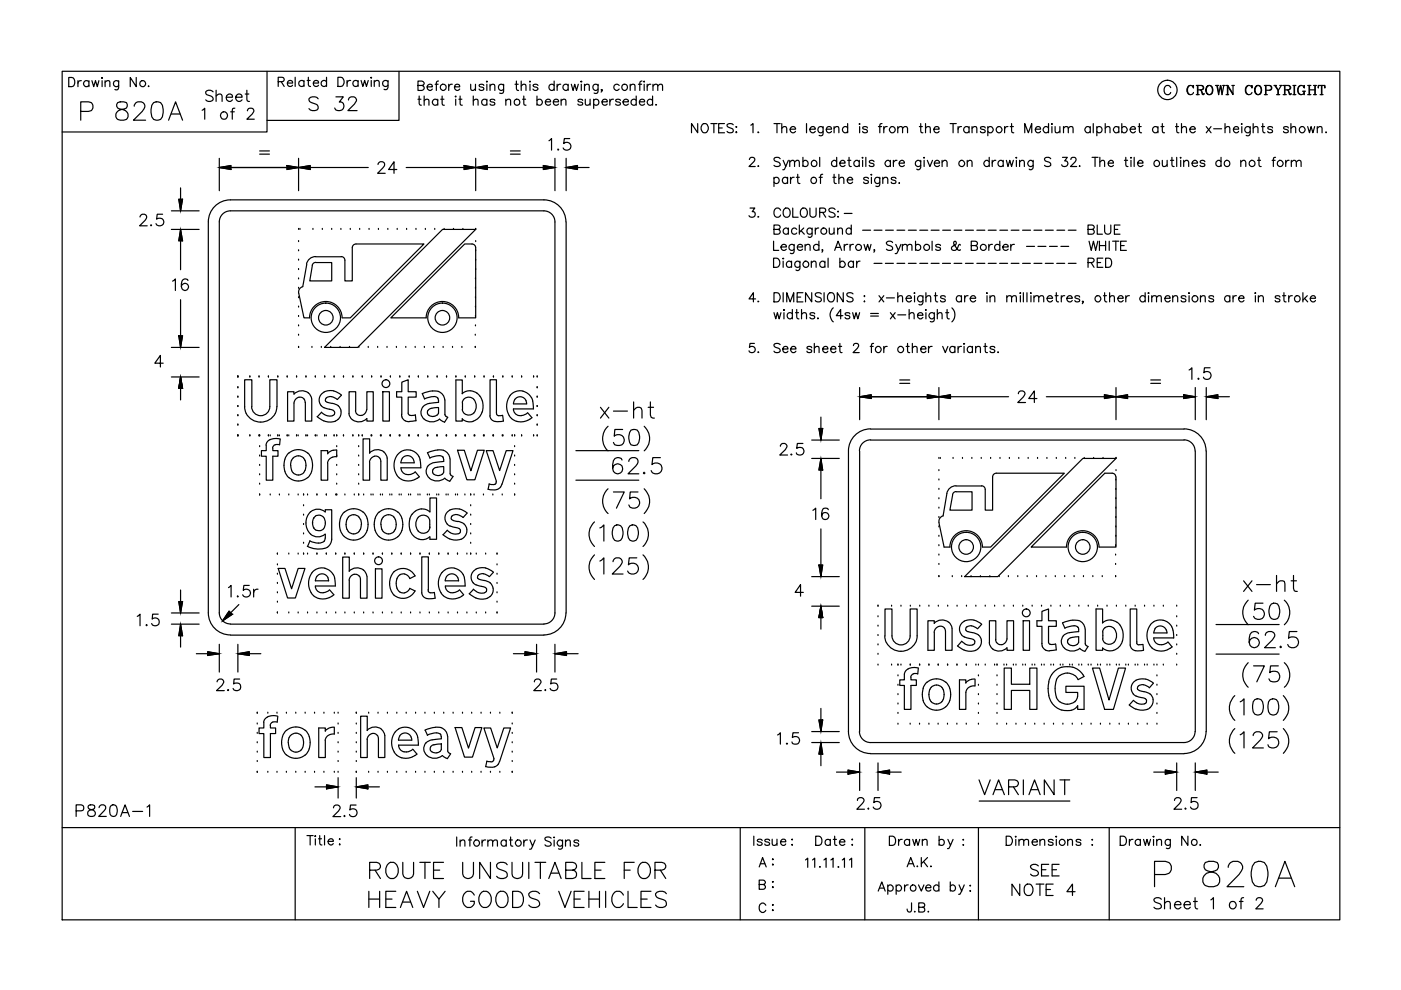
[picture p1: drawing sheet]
<svg xmlns="http://www.w3.org/2000/svg" width="297mm" height="210mm" viewBox="0 0 297 210" stroke-linecap="round" stroke-linejoin="round" font-family="sans-serif">
<g fill="none" stroke="#000" stroke-width=".25">
<path d="M13.2 15.1h270.9v179.9h-270.9zM14.6 16.4h.6a1.05 1.05 0 0 1 .7 1 1.05 1.05 0 0 1-.7 1h-.6zM16.5 17.1v1.3M17.2 17.1a.58 .58 0 0 0-.7 .6M18.9 17.4a.64 .64 0 0 0-1-.1 .64 .64 0 0 0 0 .9 .64 .64 0 0 0 1-.1M18.9 17.1v1.3M19.5 17.1l.4 1.3 .3-1.3 .4 1.3 .4-1.3M21.6 17.1v1.3M21.6 16.4v.2zM22.3 17.4l.4-.3 .5 .1 .1 1.2M22.3 17.1v1.3M25.2 17.1l-.1 1.7-.3 .2h-.4"/>
<path d="M25.2 17.4a.62 .62 0 0 0-.9-.1 .62 .62 0 0 0 0 .9 .62 .62 0 0 0 .9-.1M28.9 16.4v2l-1.3-2v2M31.5 18.2v.2l.1-.1M45.2 19.5a.87 .87 0 0 0-.9-.4 .87 .87 0 0 0-.7 .6l.4 .5a1.24 1.24 0 0 1 1.2 .6 .81 .81 0 0 1-.5 .7 .81 .81 0 0 1-.9-.1l-.2-.2M45.8 19.1v2.4M52 19.9h.8M52.3 19.1v1.9l.1 .4 .5 .1M56.6 15.1v12.9h-43.4M59 17.3l1.1-.1 .2-.3-.2-.4-1.1-.1v1.9M59.6 17.3l.7 1M60.9 17.6h1.1a.6 .6 0 0 0-.8-.5 .6 .6 0 0 0-.2 1 .62 .62 0 0 0 1 0M62.6 16.4v1.9"/>
<path d="M64.4 17.3a.62 .62 0 0 0-.9-.1 .62 .62 0 0 0 0 1 .62 .62 0 0 0 .9-.1M64.4 17.1v1.2M65.1 17.1h.7M65.4 16.4v1.6l.1 .2 .3 .1M66.4 17.6h1.1a.6 .6 0 0 0-.8-.5 .6 .6 0 0 0-.2 1 .62 .62 0 0 0 1 0M69.2 17.3a.64 .64 0 0 0-.9-.1 .64 .64 0 0 0 0 1 .64 .64 0 0 0 .9-.1M69.2 16.4v1.9M71.6 16.4h.7a1.03 1.03 0 0 1 .7 1 1.03 1.03 0 0 1-.7 .9h-.7zM73.6 17.1v1.2M74.4 17.1a.64 .64 0 0 0-.8 .5M75.9 17.3a.62 .62 0 0 0-.9-.1 .62 .62 0 0 0 0 1 .62 .62 0 0 0 .9-.1M75.9 17.1v1.2"/>
<path d="M76.6 17.1l.3 1.2 .4-1.2 .4 1.2 .4-1.2M78.7 17.1v1.2M78.7 16.4v.2zM79.3 17.4l.5-.3h.5l.1 1.2M79.3 17.1v1.2M82.3 17.1v1.4a.53 .53 0 0 1-.9 .4M82.3 17.3a.64 .64 0 0 0-1-.1 .64 .64 0 0 0 0 1 .64 .64 0 0 0 1-.1M84.6 15.1v10.4h-28M88.6 18.1l1.1-.1a.4 .4 0 0 0 .2-.3 .4 .4 0 0 0-.2-.4l-1.1-.1v2h.9a.53 .53 0 0 0 .5-.6 .53 .53 0 0 0-.5-.5M90.6 18.4h1.1a.6 .6 0 0 0-.9-.5 .6 .6 0 0 0-.2 1 .57 .57 0 0 0 1.1 0M92.3 17.9h.6M93 17.2l-.4 .1-.1 .3v1.6"/>
<path d="M95.1 17.9v1.3M95.9 17.9a.64 .64 0 0 0-.8 .5M96.4 18.4h1.1a.6 .6 0 0 0-.9-.5 .6 .6 0 0 0-.2 1 .57 .57 0 0 0 1.1 0M99.8 17.9l.1 1.2 .4 .1 .5-.4M100.8 17.9v1.3M102.6 18.1a.62 .62 0 0 0-1 0 .9 .9 0 0 0 .9 .5l.1 .3a.57 .57 0 0 1-1 0M103.2 17.9v1.3M103.2 17.2l.1 .1-.1 .1zM103.9 18.2l.5-.3h.4l.1 1.3M103.9 17.9v1.3M106.8 17.9l-.1 1.7-.3 .2-.5-.1M106.8 18.1a.62 .62 0 0 0-.9-.1 .62 .62 0 0 0 0 1 .62 .62 0 0 0 .9-.1"/>
<path d="M109.2 17.9h.7M109.5 17.2v1.6l.1 .2 .4 .2M110.5 18.2l.5-.3h.4l.1 1.3M110.5 17.2v2M112.4 17.9v1.3M112.4 17.2v.2zM114.1 18.1a.65 .65 0 0 0-1.1 0l.1 .2 .8 .3 .2 .3a.6 .6 0 0 1-1.1 0M117.5 18.1a.62 .62 0 0 0-.9-.1 .62 .62 0 0 0 0 1 .62 .62 0 0 0 .9-.1M117.5 17.2v2M118.1 17.9v1.3M118.9 17.9a.64 .64 0 0 0-.8 .5M120.5 18.1a.62 .62 0 0 0-1-.1 .62 .62 0 0 0 0 1 .62 .62 0 0 0 1-.1"/>
<path d="M120.5 17.9v1.3M121.1 17.9l.4 1.3 .3-1.3 .4 1.3 .4-1.3M123.2 17.9v1.3M123.2 17.2l.2 .1-.2 .1zM123.9 18.2l.5-.3h.5v1.3M123.9 17.9v1.3M126.8 17.9l-.1 1.7-.3 .2-.4-.1M126.8 18.1a.62 .62 0 0 0-.9-.1 .62 .62 0 0 0 0 1 .62 .62 0 0 0 .9-.1M127.6 19v.2l-.2-.2h.2l-.2 .5M131.3 18.1a.64 .64 0 0 0-.9-.1 .64 .64 0 0 0 0 1 .64 .64 0 0 0 .9-.1M133.6 18.2l.5-.3h.4l.1 1.3M133.6 17.9v1.3"/>
<path d="M135.4 17.9h.6M136.1 17.2l-.4 .1v.3v1.6M136.6 17.9v1.3M136.6 17.2v.2zM137.2 17.9v1.3M138 17.9a.64 .64 0 0 0-.8 .5M138.4 18.2l.5-.3h.5l.1 1.3M138.4 17.9v1.3M139.5 18.2l.4-.3h.5l.1 1.3M248.2 18.6a.72 .72 0 0 0-.8-.5 .72 .72 0 0 0-.6 .8 .83 .83 0 0 0 .2 .9 .83 .83 0 0 0 .9 .2l.3-.4M252.3 18.1a1.12 1.12 0 0 0 0 2M253 18.4v.3v-.6v.3a.73 .73 0 0 0-.9-.2 .73 .73 0 0 0-.5 .7v.4a.72 .72 0 0 0 .6 .8 .72 .72 0 0 0 .8-.5"/>
<path d="M253.6 18.1h1.1l.3 .1 .2 .3-.2 .5h-1M253.9 18.1v2M254 18.1v2M254.4 19l.2 .1 .5 .9 .2-.1M254.6 19.1l.3 .9 .3 .1 .1-.3M254.7 18.1l.4 .4-.1 .4-.3 .1M256.3 18.1a1.01 1.01 0 0 0-.6 1.1 1.01 1.01 0 0 0 .8 .9 1.01 1.01 0 0 0 .7-1.1 1.01 1.01 0 0 0-.9-.9 1.13 1.13 0 0 0 0 2M256.5 18.1a1.13 1.13 0 0 1 0 2M257.7 18.1h.7M258 18.1l.4 2 .4-2 .3 2 .4-2M258.1 18.1l.3 1.5M258.8 18.1l.3 1.5"/>
<path d="M259.2 18.1h.6M259.9 18.1h.4M260.2 18.1v2M261.2 18.1h.5M261.4 19.9l-1.1-1.8v2M261.4 18.1v2l-1.1-1.8M264.7 18.1a1.12 1.12 0 0 0 0 2M265.4 18.4v.3v-.6v.3a.72 .72 0 0 0-.9-.2 .72 .72 0 0 0-.5 .7 .83 .83 0 0 0 .2 .9 .83 .83 0 0 0 .9 .2l.3-.4M266.7 18.1a1 1 0 0 0-.7 1.1 1 1 0 0 0 .8 .9 1.06 1.06 0 0 0 .7-1 1.06 1.06 0 0 0-.7-1 1.04 1.04 0 0 0-.7 .9 1.04 1.04 0 0 0 .6 1.1M266.8 18.1a1.13 1.13 0 0 1 0 2M268.1 18.1h1.1a.51 .51 0 0 1 .5 .5 .51 .51 0 0 1-.5 .5h-.8M268.3 18.1v2"/>
<path d="M268.4 18.1v2M269.2 18.1l.1 .1a.51 .51 0 0 1 .3 .5 .51 .51 0 0 1-.4 .4M270.1 18.1h.6M270.3 18.1l.6 1v1M270.4 18.1l.6 1v1M271.3 18.1h.6M271.7 18.1l-.7 1M272 18.1l1.4 .1a.44 .44 0 0 1 0 .8h-1M272.3 18.1v2M272.4 18.1v2M272.9 19l.3 .3 .3 .7 .2-.1M273.1 19.1l.3 1h.3v-.3"/>
<path d="M273.2 18.1l.3 .4-.1 .4-.2 .1M274.1 18.1h.7M274.4 18.1v2M274.5 18.1v2M275.8 18.1a1.12 1.12 0 0 0 0 2M276.2 19.3h.6M276.5 18.4v.3v-.6v.3a.72 .72 0 0 0-.9-.2 .72 .72 0 0 0-.5 .7 .83 .83 0 0 0 .2 .9 .83 .83 0 0 0 .9 .2l.3-.2M276.5 19.3v.8M277.3 18.1h.6M277.6 18.1v2M277.6 19h1.2M278.5 18.1h.6"/>
<path d="M278.8 18.1v2M278.9 18.1v2M279.6 18.1l-.1 .6v-.6h1.4v.6l-.1-.6M280.2 18.1v2M280.3 18.1v2M17.1 23.6h1.7l.6-.1a1.05 1.05 0 0 0 .3-1.2 1.05 1.05 0 0 0-.9-.7h-1.7v3.9M24.9 21.8a.78 .78 0 0 0 .4 1.3 1.62 1.62 0 0 1 1.8 1.7l-.1 .3a1.54 1.54 0 0 1-2.4-.3 1.28 1.28 0 0 1 1.1-1.6l.7-.1a.81 .81 0 0 0 .4-1.3l-.6-.2zM28.5 22.5a1.07 1.07 0 0 1 .7-.9h.7a.95 .95 0 0 1 .6 1.5l-2.2 2.4h2.6M32.6 21.8a1.31 1.31 0 0 1 1.8 .5 3.4 3.4 0 0 1-.3 3 1.31 1.31 0 0 1-1.9-.5 3.4 3.4 0 0 1 .4-3zM35.7 25.5l1.5-3.9 1.5 3.9M36.3 24.2h1.9M38.3 39.8v4.9"/>
<path d="M42.9 23.4l.5-.5v2.4M45.8 20.4a.79 .79 0 0 1 1.2-.3l.1 1.4M46.5 35.5l2.5-.4v.8zM46.5 33.6v6.8M48 20.6h1.3a.68 .68 0 0 0-.8-.7 .68 .68 0 0 0-.5 .9 .7 .7 0 0 0 .5 .7 .7 .7 0 0 0 .8-.3M48.9 23.7h.8M49.8 22.9l-.5 .1-.1 .4v1.9M50 20.6h1.3a.72 .72 0 0 0-1-.6 .72 .72 0 0 0-.2 1.2 .7 .7 0 0 0 1.2 0M52.5 23.5l.1-.3a.74 .74 0 0 1 1.2 .2l-.3 .8-1.2 1.1h1.6M55 32h2.1M55 32.7h2.1M60.8 35.1l2.5 .4-2.5 .4z"/>
<path d="M63.3 35.5l2.5-.4v.8zM63.3 33.6v6.8M67.5 21a1.26 1.26 0 0 0-2 0 .68 .68 0 0 0 .6 .8l.8 .3a.74 .74 0 0 1 .3 1.2 1.4 1.4 0 0 1-1.7-.3M71.2 20.5h1.6l-.9 1.1a.94 .94 0 0 1 1 1.1 .94 .94 0 0 1-1.3 .8l-.4-.2-.2-.4M73.9 21.2a.65 .65 0 0 1 .5-.7h.6a.7 .7 0 0 1 .4 1.1l-1.6 1.9h1.9M78.1 35.5h-31.6M80.2 34.9l.2-.5 .7-.1a.6 .6 0 0 1 .4 .9l-1.4 1.5h1.6M84.1 35.9h-1.7l1.1-1.6v2.4M86.1 35.5h12.3M88.6 21h.7M88.9 20.4v1.6l.1 .2 .3 .1M89.9 21.4a.67 .67 0 0 1 1-.3v1.2"/>
<path d="M89.9 20.4v1.9M92.8 21.3a.64 .64 0 0 0-.9-.1 .64 .64 0 0 0 0 .9 .64 .64 0 0 0 .9 0M92.8 21v1.3M93.4 21h.7M93.7 20.4v1.6l.1 .2 .4 .1M96.6 21v1.3M96.6 20.4v.2zM97.3 21h.6M97.6 20.4v1.6v.2l.4 .1M98.4 35.1l2.5 .4-2.5 .4zM100.3 21.4l.5-.4 .5 .1 .1 1.2M100.3 20.4v1.9"/>
<path d="M100.9 35.5l2.4-.4v.8zM100.9 33.6v6.8M100.9 35.5h16.8M103.2 21.3a.62 .62 0 0 0-.9-.1 .62 .62 0 0 0 0 .9 .62 .62 0 0 0 .9 0M103.2 21v1.3M104.9 21.3a.62 .62 0 0 0-1 0 .9 .9 0 0 0 .9 .5l.1 .3a.62 .62 0 0 1-1 0M107.2 21.4l.5-.4 .5 .1 .1 1.2M107.2 21v1.3M108.2 32h2.1M108.2 32.7h2.1M110.8 21h.6M111.1 20.4v1.6v.2l.4 .1"/>
<path d="M113.8 21.3a.64 .64 0 0 1 1-.1 .64 .64 0 0 1 0 .9 .64 .64 0 0 1-1 0M113.8 20.4v1.9M115.2 35.1l2.5 .4-2.5 .4zM115.6 21.6h1.1a.6 .6 0 0 0-.8-.5 .6 .6 0 0 0-.2 1 .62 .62 0 0 0 1 0M116.4 29.8l.5-.4v2.4M117.3 21.6h1.1a.6 .6 0 0 0-.8-.5 .6 .6 0 0 0-.2 1 .62 .62 0 0 0 1 0M117.7 33.6v6.8M118.3 31.6v.2l.2-.1M119 21.4l.4-.4 .5 .1 .1 1.2M119 21v1.3M120 35.5l2.4-.4v.8zM120 33.6v6.8"/>
<path d="M120 35.5h4.9M120.8 29.4h-1.2l-.1 1a.87 .87 0 0 1 1.3 0 .87 .87 0 0 1-.1 1.3 .87 .87 0 0 1-1.3-.3M123.5 21.3a.62 .62 0 0 0-1 0 .9 .9 0 0 0 1 .5v.3a.62 .62 0 0 1-1 0M124.1 21v1a.47 .47 0 0 0 .8 .2l.2-.2M125.1 21v1.3M125.9 21.3a.62 .62 0 0 1 .9-.1 .62 .62 0 0 1 0 .9 .62 .62 0 0 1-.9 0M125.9 21v2M127.6 21.6h1.1a.6 .6 0 0 0-.8-.5 .6 .6 0 0 0-.2 1 .62 .62 0 0 0 1 0M129.3 21v1.3M130.1 21a.64 .64 0 0 0-.8 .6M131.5 21.3a.62 .62 0 0 0-1 0l.1 .2a.9 .9 0 0 1 .9 .5v.1a.62 .62 0 0 1-1 0M132.1 21.6h1.1a.57 .57 0 0 0-.5-.6 .57 .57 0 0 0-.6 .6v.2a.63 .63 0 0 0 .5 .5 .63 .63 0 0 0 .6-.2"/>
<path d="M134.9 21.3a.62 .62 0 0 0-.9-.1 .62 .62 0 0 0 0 .9 .62 .62 0 0 0 .9 0M134.9 20.4v1.9M135.6 21.6h1.1a.6 .6 0 0 0-.9-.5 .6 .6 0 0 0-.1 1 .62 .62 0 0 0 1 0M138.4 21.3a.64 .64 0 0 0-1-.1 .64 .64 0 0 0 0 .9 .64 .64 0 0 0 1 0M138.4 20.4v1.9M139.1 22.1v.2l.1-.1M147.9 26.2v2l-1.3-2v2M149 26.3a.93 .93 0 0 1 1.1 .4 .93 .93 0 0 1-.1 1.2 .72 .72 0 0 1-.9 .2 .72 .72 0 0 1-.5-.7v-.5zM150.7 26.2h1.3M151.4 26.2v2M152.4 27.1h.7M153.6 26.2h-1.2v2h1.2"/>
<path d="M155.5 26.5a.75 .75 0 0 0-1.4 .2l.3 .2 .7 .3a.47 .47 0 0 1 .4 .4 .47 .47 0 0 1-.2 .5 .91 .91 0 0 1-1.2-.2M156 26.9h.2zM156.1 27.9l.1 .2-.1 .1zM158.9 33.8l.4-.4 .6 .1a.62 .62 0 0 1-.2 .9l-.9 .9h1.3M159.2 26.5l.5-.3v2M160.8 27.9l-.1 .2h.2M160.8 35.1v.2l.1-.1M164.1 26.2h1.3M164.1 37.9a.61 .61 0 0 1 .9-.1 .61 .61 0 0 1 0 .9 .61 .61 0 0 1-.9-.1M164.1 37.6v1.9M164.7 26.2v2M165.4 33.7a.73 .73 0 0 0-.7-.4 .73 .73 0 0 0-.6 .5l.2 .3 .9 .4 .2 .6a.92 .92 0 0 1-1.3 0"/>
<path d="M165.7 27.2l.5-.4 .5 .1 .1 1.3M165.7 26.2v2M166 34l.6 1.3 .5-1.3M166.6 35.3l-.3 .6-.3 .1M167 37.9a.61 .61 0 0 0-.9-.1 .61 .61 0 0 0 0 .9 .61 .61 0 0 0 .9-.1M167 37.6v1.3M167.4 34.4l.5-.4 .5 .1 .1 1.2M167.4 34v1.3M167.5 27.4h1.2a.61 .61 0 0 0-.9-.5 .61 .61 0 0 0-.2 1 .6 .6 0 0 0 1.1 0M167.6 37.6v1.3M168.4 37.6a.64 .64 0 0 0-.8 .5M168.5 34.4l.4-.4 .5 .1 .1 1.2"/>
<path d="M168.8 37.6h.7M169.1 37v1.5l.1 .3 .4 .1M170.2 34.3a.62 .62 0 0 1 .9-.1 .62 .62 0 0 1 0 .9 .62 .62 0 0 1-.9 0M170.2 33.4v1.9M171 26.2v2M171.7 27.4h1.2a.61 .61 0 0 0-.9-.5 .61 .61 0 0 0-.2 1 .6 .6 0 0 0 1.1 0M173.7 37.6h.6M173.8 33.4v1.9M174.4 37h-.4v.3v1.6M174.5 26.8l-.1 1.8-.3 .2-.4-.1M174.5 27.1a.61 .61 0 0 0-.9-.1 .61 .61 0 0 0 0 1 .61 .61 0 0 0 .9-.1M175.2 27.4h1.1a.6 .6 0 0 0-.9-.5 .6 .6 0 0 0-.1 1 .57 .57 0 0 0 1 0"/>
<path d="M176.6 37.6h.6M176.8 27.2l.5-.4 .5 .1 .1 1.3M176.8 37v1.5l.1 .3 .4 .1M176.8 26.8v1.4M177.4 34.3a.62 .62 0 0 0-.9-.1 .62 .62 0 0 0 0 .9 .62 .62 0 0 0 .9 0M177.4 33.4v1.9M177.9 38l.4-.4 .5 .1 .1 1.2M177.9 37v1.9M178.1 34.6h1.1a.55 .55 0 0 0-.6-.6 .55 .55 0 0 0-.5 .6 .61 .61 0 0 0 .3 .7 .61 .61 0 0 0 .8-.2M179.6 38.1h1.2a.61 .61 0 0 0-.9-.5 .61 .61 0 0 0-.2 1 .6 .6 0 0 0 1.1 0M179.7 27.1a.61 .61 0 0 0-.9-.1 .61 .61 0 0 0 0 1 .61 .61 0 0 0 .9-.1M179.7 26.2v2"/>
<path d="M179.7 34h.7M180 33.4v1.5l.1 .3 .4 .1M182.2 26.3h.1zM182.2 34.3a.64 .64 0 0 0-1-.1 .64 .64 0 0 0 0 .9 .64 .64 0 0 0 1 0M182.2 34v1.3M182.3 26.8v1.4M182.8 33.4h.2zM182.9 34v1.3M183.6 33.4v1.9M183.9 27.1a.56 .56 0 0 0-.5-.3 .56 .56 0 0 0-.5 .3l.1 .2a.9 .9 0 0 1 .9 .5v.1a.56 .56 0 0 1-.5 .3 .56 .56 0 0 1-.5-.3M184.1 37.9a.57 .57 0 0 0-1 0l.1 .2 .8 .3 .1 .2a.57 .57 0 0 1-1 0M184.7 37h.1z"/>
<path d="M184.8 37.6v1.3M185.3 34.3a.56 .56 0 0 0-.5-.3 .56 .56 0 0 0-.5 .3l.3 .3 .5 .1a.33 .33 0 0 1 .1 .5 .7 .7 0 0 1-.9-.1M186.2 26.8h.7M186.5 37.6v1.8l-.3 .1h-.5M186.5 37.9a.61 .61 0 0 0-.9-.1 .61 .61 0 0 0 0 .9 .61 .61 0 0 0 .9-.1M187 26.2l-.4 .1-.1 .2v1.7M187.2 38l.4-.4 .5 .1 .1 1.2M187.2 37.6v1.3M187.4 26.8v1.4M188.1 26.8a.58 .58 0 0 0-.7 .6M188.8 34.3a.64 .64 0 0 0-1-.1 .64 .64 0 0 0 0 .9 .64 .64 0 0 0 1 0M188.8 34v1.3"/>
<path d="M189.4 34v1.3M190 37.9a.56 .56 0 0 0-.5-.3 .56 .56 0 0 0-.6 .3l.1 .2 .9 .3 .1 .2a.56 .56 0 0 1-.5 .3 .56 .56 0 0 1-.6-.3M190.2 34a.72 .72 0 0 0-.8 .6M190.3 27.2l.5-.4 .5 .1 .1 1.3M190.3 26.8v1.4M190.6 34.6h1.1a.55 .55 0 0 0-.5-.6 .55 .55 0 0 0-.6 .6 .61 .61 0 0 0 .4 .7 .61 .61 0 0 0 .7-.2M190.6 38.7v.1h.1M191.4 27.2l.4-.4 .5 .1 .1 1.3M194.9 26.8h.7M195.2 26.2v1.6l.1 .3 .4 .1M195.2 34v1.5a.54 .54 0 0 1-.8 .4M195.2 34.3a.64 .64 0 0 0-.9-.1 .64 .64 0 0 0 0 .9 .64 .64 0 0 0 .9 0"/>
<path d="M195.8 33.4h.2zM195.9 34v1.3M196.2 27.2l.5-.4 .5 .1v1.3M196.2 26.2v2M196.6 34l.6 1.3 .5-1.3M198 27.4h1.1a.6 .6 0 0 0-.8-.5 .6 .6 0 0 0-.2 1 .57 .57 0 0 0 1 0M198.1 34.6h1.1a.55 .55 0 0 0-.6-.6 .55 .55 0 0 0-.5 .6 .61 .61 0 0 0 .3 .7 .61 .61 0 0 0 .8-.2M199.7 34.4l.5-.4 .5 .1 .1 1.2M199.7 34v1.3M201.4 26.2h1.3M202.1 26.2v2M203.1 26.8v1.4"/>
<path d="M203.8 26.8a.58 .58 0 0 0-.7 .6M205.1 34.4l.4-.4 .5 .1 .1 1.2M205.1 34v1.3M205.5 27.1a.63 .63 0 0 0-1-.1 .63 .63 0 0 0 0 1 .63 .63 0 0 0 1-.1M205.5 26.8v1.4M206.1 27.2l.5-.4 .4 .1 .1 1.3M206.1 26.8v1.4M208.9 27.1a.57 .57 0 0 0-1 0l.1 .2 .8 .3 .1 .3a.57 .57 0 0 1-1 0M209.4 27.1a.63 .63 0 0 1 1-.1 .63 .63 0 0 1 0 1 .63 .63 0 0 1-1-.1M209.4 26.8v2M209.7 34.3a.64 .64 0 0 0-.9-.1 .64 .64 0 0 0 0 .9 .64 .64 0 0 0 .9 0M209.7 33.4v1.9"/>
<path d="M210.4 34v1.3M211.1 34a.72 .72 0 0 0-.7 .6M212.7 34.3a.62 .62 0 0 0-.9-.1 .62 .62 0 0 0 0 .9 .62 .62 0 0 0 .9 0M212.7 34v1.3M213 26.8v1.4M213.4 34l.3 1.3 .4-1.3 .4 1.3 .4-1.3M213.7 26.8a.58 .58 0 0 0-.7 .6M214.2 26.8h.7M214.5 26.2v1.6l.1 .3 .3 .1M215.4 33.4h.2zM215.5 34v1.3M216.2 34.4l.4-.4 .5 .1 .1 1.2"/>
<path d="M216.2 34v1.3M217.3 28.2v-2l.7 2 .8-2v2M219 34v1.5a.54 .54 0 0 1-.8 .4M219 34.3a.64 .64 0 0 0-.9-.1 .64 .64 0 0 0 0 .9 .64 .64 0 0 0 .9 0M219.5 27.4h1.1a.6 .6 0 0 0-.8-.5 .6 .6 0 0 0-.2 1 .57 .57 0 0 0 1 0M222.3 27.1a.63 .63 0 0 0-.9-.1 .63 .63 0 0 0 0 1 .63 .63 0 0 0 .9-.1M222.3 26.2v2M222.8 33.7a.73 .73 0 0 0-.7-.4 .73 .73 0 0 0-.6 .5l.1 .3 1 .4 .2 .6a.92 .92 0 0 1-1.3 0M222.9 26.3h.3zM223 26.8v1.4M223.7 26.8l.1 1.3 .5 .1 .4-.4M224.7 26.8v1.4"/>
<path d="M225.3 33.4h1l-.6 .7a.62 .62 0 0 1 .7 .7 .62 .62 0 0 1-.8 .5l-.3-.1-.2-.3M225.5 27.2l.4-.4 .5 .1 .1 1.3M225.5 26.8v1.4M226.5 27.2l.5-.4 .4 .1 .1 1.3M227 33.8l.1-.3 .3-.1 .7 .1a.66 .66 0 0 1-.2 .9l-.9 .9h1.3M228.9 35.1l-.1 .1h.2M231.2 27.1a.63 .63 0 0 0-1-.1 .63 .63 0 0 0 0 1 .63 .63 0 0 0 1-.1M231.2 26.8v1.4M231.5 33.4h1.3M231.8 26.2v2M232.2 33.4v1.9M232.6 27.1a.61 .61 0 0 1 .9-.1 .61 .61 0 0 1 0 1 .61 .61 0 0 1-.9-.1"/>
<path d="M232.6 26.8v2M233.2 34.4l.5-.4 .4 .1 .1 1.2M233.2 33.4v1.9M234.3 27.2l.5-.4 .5 .1v1.3M234.3 26.2v2M235 34.6h1.1a.56 .56 0 0 0-.6-.6 .56 .56 0 0 0-.5 .6 .61 .61 0 0 0 .3 .7 .61 .61 0 0 0 .8-.2M237.2 27.1a.63 .63 0 0 0-.9-.1 .63 .63 0 0 0 0 1 .63 .63 0 0 0 .9-.1M237.2 26.8v1.4M237.8 27.1a.63 .63 0 0 1 1-.1 .63 .63 0 0 1 0 1 .63 .63 0 0 1-1-.1M237.8 26.2v2M238.4 34h.7M238.7 33.4v1.5l.1 .3 .4 .1"/>
<path d="M239.6 27.4h1.1v-.2a.64 .64 0 0 0-1.1 0 .64 .64 0 0 0 .5 1h.3l.3-.3M239.7 33.4h.2zM239.8 34v1.3M240.5 33.4v1.9M241.2 34.6h1.1a.57 .57 0 0 0-.5-.6 .57 .57 0 0 0-.6 .6v.2a.63 .63 0 0 0 .5 .5 .63 .63 0 0 0 .6-.2M241.3 26.8h.6M241.6 26.2v1.6l.1 .3 .3 .1M245.5 27.1a.63 .63 0 0 0-.9-.1 .63 .63 0 0 0 0 1 .63 .63 0 0 0 .9-.1M245.5 26.8v1.4M246.1 26.8h.7M246.4 34l.1 1.2 .5 .1 .5-.4M246.4 26.2v1.6l.1 .3 .4 .1"/>
<path d="M247.5 34v1.3M248.2 34h.6M248.5 33.4v1.5l.1 .3 .3 .1M249.2 26.8h.7M249.5 33.4v1.9M249.5 26.2v1.6l.1 .3 .4 .1M250.3 33.4v.1zM250.3 34v1.3M250.5 27.2l.5-.4 .4 .1 .2 1.3M250.5 26.2v2M251 34.4l.4-.4 .5 .1 .1 1.2M251 34v1.3"/>
<path d="M252.3 27.4h1.1a.61 .61 0 0 0-.8-.5 .61 .61 0 0 0-.2 1 .6 .6 0 0 0 1 0M252.7 34.6h1.2a.62 .62 0 0 0-.9-.6 .62 .62 0 0 0-.2 1.1 .65 .65 0 0 0 1.1 0M253.6 20.1h.7M255.5 34.3a.57 .57 0 0 0-1.1 0 .9 .9 0 0 0 1 .5l.1 .3a.62 .62 0 0 1-1.1 0M255.7 26.8l1.1 1.4M256.8 26.8l-1.1 1.4M257.3 27.3h1.7M258.9 34.3a.62 .62 0 0 0-.9-.1 .62 .62 0 0 0 0 .9 .62 .62 0 0 0 .9 0M258.9 33.4v1.9M259.7 27.2l.5-.4 .5 .1v1.3M259.7 26.2v2M259.9 20.1h.6"/>
<path d="M261.5 27.4h1.1v-.2a.64 .64 0 0 0-1.1 0 .64 .64 0 0 0 .5 1h.3l.3-.3M263.1 34.4l.4-.4 .5 .1 .1 1.2M263.1 34v1.3M263.3 26.8v1.4M263.3 26.2v.2zM265.1 26.8l-.2 1.8-.2 .2-.5-.1M265.1 27.1a.63 .63 0 0 0-1-.1 .63 .63 0 0 0 0 1 .63 .63 0 0 0 1-.1M265.7 27.2l.5-.4 .4 .1 .1 1.3M265.7 26.2v2M266.6 34h.7M266.9 33.4v1.5l.1 .3 .4 .1M267.5 26.8h.6"/>
<path d="M267.7 26.2v1.6l.2 .3 .3 .1M268.1 20.1h.6M269.7 34h.7M269.8 27.1a.57 .57 0 0 0-1 0l.1 .2 .8 .3 .1 .3a.57 .57 0 0 1-1 0M270.4 33.4h-.3l-.1 .3v1.6M270.7 20.1h.6M272 20.1h.7M272.6 34v1.3M273.1 27.1a.57 .57 0 0 0-1 0l.1 .2 .9 .3v.3a.57 .57 0 0 1-1 0M273.3 34a.65 .65 0 0 0-.7 .6M273.7 27.2l.5-.4 .4 .1 .1 1.3M273.7 26.2v2"/>
<path d="M273.8 34.4l.4-.4 .5 .1 .1 1.2M273.8 34v1.3M274.1 20.1h.7M274.8 34.4l.5-.4 .5 .1 .1 1.2M277.3 20.1h.6M277.3 26.8l.3 1.4 .4-1.4 .4 1.4 .3-1.4M278.5 20.1h.6M279.3 27.2l.5-.4 .4 .1 .1 1.3M279.3 26.8v1.4M279.9 20.1h.6M281.1 27.9v.2h.1M29.7 46l.2-.4 .7-.2a.6 .6 0 0 1 .4 1l-1.4 1.5h1.6"/>
<path d="M32 47.7v.2l.1-.1M34.5 45.4h-1.2l-.1 1.1a.87 .87 0 0 1 1.3 0 .87 .87 0 0 1-.2 1.3 .87 .87 0 0 1-1.2-.4M36.3 48.6h5.9M36.3 44.7h5.9M36.6 59.6l.6-.5v2.5M37.9 42.2h.8l-.4 2.5zM38.3 48.6v8.6M38.3 48.6l.4 2.5h-.8zM39.8 59.5a.69 .69 0 0 0-1-.2 1.44 1.44 0 0 0 .4 2.3 .76 .76 0 0 0 .8-.7 .76 .76 0 0 0-.7-.8 .76 .76 0 0 0-.8 .6M63.3 59.1h.1M63.3 57.1h.1M63.3 55.2h.1"/>
<path d="M63.3 53.2h.1M63.3 51.2h.1M63.3 48.6h.1M63.6 48.6h.1M65 56l-.8 4.8a1.16 1.16 0 0 0-.9 1.4l1.1 5.2h1.3M66.4 48.6h.1M66.9 54.4a1.97 1.97 0 0 0-1.9 1.6M66.9 54.4h5.5M67 55.6a.72 .72 0 0 0-.8 .7l-.5 3.3h4.6v-3.9h-3.3M68.3 48.6h.1M70.3 48.6h.1M72.3 48.6h.1"/>
<path d="M72.3 54.4a.78 .78 0 0 1 .8 .8v4.4h1.6v-7.1a.78 .78 0 0 1 .8-.8h14.4l-15.6 15.7h-1.7M74.3 48.6h.1M76.3 48.6h.1M78.2 48.6h.1M80.2 48.6h.1M82.2 48.6h.1M84.2 48.6h.1M86.2 48.6h.1M88.2 48.6h.1M90.2 48.6h.1M92.2 48.6h.1M93.8 48.6h7.1l-25.1 25.1h-7z"/>
<path d="M94.2 48.6h.1M96.2 48.6h.1M98.1 48.6h.1M100.8 59.1h.1M100.9 48.6h.1M100.9 51.2h.1M100.9 53.2h.1M100.9 55.2h.1M100.9 57.1h.1M115.3 42.4a4.7 4.7 0 0 1 4.7 4.7v82.9a4.8 4.8 0 0 1-4.7 4.6M115.3 44.7a2.35 2.35 0 0 1 2.4 2.4v82.9a2.35 2.35 0 0 1-2.4 2.3M115.3 44.7h-66.5a2.35 2.35 0 0 0-2.3 2.4v82.9a2.35 2.35 0 0 0 2.3 2.3"/>
<path d="M115.3 42.4h-66.5a4.7 4.7 0 0 0-4.6 4.7v82.9a4.7 4.7 0 0 0 4.6 4.6M159 44.1h1l-.5 .8a.64 .64 0 0 1 .6 .9 .64 .64 0 0 1-1.1 .2l-.2-.3M160.8 45.9v.2l.1-.1M164 51.1v2h1.1M164 54.7h.6a1.03 1.03 0 0 1 .7 1 1.03 1.03 0 0 1-.7 1h-.6zM164.1 48.6h1.1l.2-.3-.1-.4-.4-.2h-.8v2h.8a.51 .51 0 0 0 .5-.6 .51 .51 0 0 0-.5-.5M165.5 44.6a.72 .72 0 0 0-.8-.5 .72 .72 0 0 0-.6 .8 .83 .83 0 0 0 .2 .9 .83 .83 0 0 0 .9 .2l.3-.4M165.6 52.4h1.1a.57 .57 0 0 0-.5-.6 .57 .57 0 0 0-.6 .6v.1a.63 .63 0 0 0 .4 .6 .63 .63 0 0 0 .7-.3M166 54.8h.2zM166 55.4v1.3M166.2 44.4a.72 .72 0 0 1 .9-.3 .72 .72 0 0 1 .4 .8 .83 .83 0 0 1-.1 .9 .83 .83 0 0 1-1 .2 1.2 1.2 0 0 1-.2-1.6zM167.1 48.6a.62 .62 0 0 0-.9 0 .62 .62 0 0 0 0 .9 .62 .62 0 0 0 .9-.1"/>
<path d="M167.1 48.3v1.4M167.8 55.7a.62 .62 0 0 0-.9-.1 .62 .62 0 0 0 0 .9 .62 .62 0 0 0 .9-.1M167.8 55.4v1.3M168.1 44.1v2h1.1M168.4 51.8l-.1 1.8-.3 .2-.4-.1M168.4 52.1a.62 .62 0 0 0-.9-.1 .62 .62 0 0 0 0 .9 .62 .62 0 0 0 .9-.1M168.9 48.6a.62 .62 0 0 0-.9 0 .62 .62 0 0 0 0 .9 .62 .62 0 0 0 .9-.1M169.1 52.4h1.1a.6 .6 0 0 0-.9-.5 .6 .6 0 0 0-.2 .9 .62 .62 0 0 0 1.1 0M169.5 47.7v2M169.6 55.4v1.5a.51 .51 0 0 1-.3 .4 .51 .51 0 0 1-.5-.1M169.6 55.7a.62 .62 0 0 0-.9-.1 .62 .62 0 0 0 0 .9 .62 .62 0 0 0 .9-.1M169.9 48.9l.6 .8"/>
<path d="M170.1 44.2a.95 .95 0 0 1 1.1 .4 .95 .95 0 0 1-.2 1.2 .74 .74 0 0 1-.8 .2 .74 .74 0 0 1-.5-.7 1.15 1.15 0 0 1 .4-1.1zM170.4 48.3l-.9 1M170.7 52.2l.5-.4 .4 .1 .2 1.2M170.7 51.8v1.3M171.7 44.1v1.4a.66 .66 0 0 0 .7 .6 .66 .66 0 0 0 .6-.6v-1.4M172 55.8l.5-.4 .4 .1 .1 1.2M172 55.4v1.3M172.2 48.3v1.6a.51 .51 0 0 1-.3 .4 .51 .51 0 0 1-.6-.1M172.2 48.6a.62 .62 0 0 0-.9 0 .62 .62 0 0 0 0 .9 .62 .62 0 0 0 .9-.1M172.9 48.3v1.4M173.6 48.3a.65 .65 0 0 0-.7 .6M173.6 52.1a.64 .64 0 0 0-.9-.1 .64 .64 0 0 0 0 .9 .64 .64 0 0 0 .9-.1"/>
<path d="M173.6 51.1v2M173.8 45h1.1l.2-.3-.2-.5-1.1-.1v2M174.4 53h-.1h.1l-.1 .5M174.4 45l.7 1.1M174.9 55.7a.62 .62 0 0 0-.9-.1 .62 .62 0 0 0 0 .9 .62 .62 0 0 0 .9-.1M174.9 55.4v1.3M175.6 54.7v2M175.8 48.3l.1 1.3 .5 .1 .4-.4M176.8 48.3v1.4M177 53.1l.7-2 .7 2M177.1 44.4a.73 .73 0 0 0-.8-.3 .73 .73 0 0 0-.6 .5l.2 .3 .9 .4 .3 .2v.3a.92 .92 0 0 1-1.4 0M177.2 52.5h1"/>
<path d="M177.6 44.9h.2zM177.6 46h.2zM177.6 48.7l.5-.4 .4 .2 .1 1.2M177.6 48.3v1.4M178.1 55.7a.64 .64 0 0 1 .9-.1 .64 .64 0 0 1 0 .9 .64 .64 0 0 1-.9-.1M178.1 54.7v2M179 51.8v1.3M179 45.3h1.7M179.8 51.8a.64 .64 0 0 0-.8 .6M180.2 51.8v1.3M180.5 48.6a.62 .62 0 0 0-.9 0 .62 .62 0 0 0 0 .9 .62 .62 0 0 0 .9-.1M180.5 47.7v2"/>
<path d="M180.9 51.8a.58 .58 0 0 0-.7 .6M180.9 55.7a.62 .62 0 0 0-.9-.1 .62 .62 0 0 0 0 .9 .62 .62 0 0 0 .9-.1M180.9 55.4v1.3M181.6 55.4v1.3M182.3 55.4a.65 .65 0 0 0-.7 .6M182.9 48.8h1.7M183.2 51.8l.4 1.3 .4-1.3 .3 1.3 .4-1.3M185.3 48.8h1.7M185.3 55.8h1.7M185.4 53h-.1h.1l-.1 .5M187.7 55.8h1.7M187.8 48.8h1.6"/>
<path d="M189.2 51.4a.73 .73 0 0 0-.7-.3 .73 .73 0 0 0-.6 .5l.2 .3 1 .4 .1 .5a.92 .92 0 0 1-1.3 0M189.9 51.8l.6 1.3 .5-1.3M190.2 48.8h1.6M190.2 55.8h1.6M190.5 53.1l-.4 .7h-.3M191.3 52.2a.67 .67 0 0 1 .9-.3l.1 1.2M191.3 51.8v1.3M192.3 52.2a.67 .67 0 0 1 1-.3l.1 1.2M192.6 48.8h1.7M192.6 55.8h1.6M194.1 52.1a.62 .62 0 0 1 .9-.1 .62 .62 0 0 1 0 .9 .62 .62 0 0 1-.9-.1M194.1 51.1v2"/>
<path d="M195 48.8h1.7M195 55.8h1.7M197.4 48.8h1.7M197.4 55.8h1.7M197.6 51.1v2M199.4 52.1a.62 .62 0 0 0-1 0 .9 .9 0 0 0 .9 .4l.1 .3a.62 .62 0 0 1-1 0M199.8 55.8h1.7M199.9 48.8h1.6M202.3 48.8h1.6M202.3 55.8h1.6M203.6 52l-.1-.2-.2 .1-.3 .6a.71 .71 0 0 1-.5 .6 .71 .71 0 0 1-.8-.4l.2-.4 .8-.5a.44 .44 0 0 0-.2-.7l-.2 .1a.73 .73 0 0 0 .2 1l.6 .8 .4 .1 .1-.2M204.7 48.8h1.7"/>
<path d="M204.7 55.8h1.6M205.9 52.1h.9l.4-.2v-.4l-.2-.3-1.1-.1v2h.9l.4-.2a.53 .53 0 0 0-.4-.8M207.1 48.8h1.7M207.1 55.8h1.7M209.5 48.8h1.7M209.5 55.8h1.7M209.6 51.8v1.3M210.4 51.8a.64 .64 0 0 0-.8 .6M211.9 55.8h1.7M212 52.1a.62 .62 0 0 0-.9-.1 .62 .62 0 0 0 0 .9 .62 .62 0 0 0 .9-.1M212 51.1v2M212 48.8h1.6"/>
<path d="M212.6 52.4h1.2a.57 .57 0 0 0-.6-.6 .57 .57 0 0 0-.6 .6v.1a.63 .63 0 0 0 .5 .6 .63 .63 0 0 0 .7-.3M214.3 51.8v1.3M214.4 48.8h1.6M214.4 55.8h1.6M215.1 51.8a.64 .64 0 0 0-.8 .6M216.8 48.8h1.7M216.8 55.8h1.7M217.6 52.2h1.7M219.2 48.8h1.7M219.2 55.8h1.7M220.1 52.2h1.7M221.6 48.8h1.7"/>
<path d="M221.6 55.8h1.7M222.5 52.2h1.7M224 55.8h1.7M224.1 48.8h1.6M224.9 52.2h1.7M226.5 48.8h1.6M226.5 55.8h1.6M230.7 48.6h1.1l.2-.3-.1-.4-.4-.2h-.8v2h.8a.51 .51 0 0 0 .5-.6 .51 .51 0 0 0-.5-.5M230.7 55.7l1.1-.2 .2-.2-.1-.4-.4-.2h-.8v2M230.9 51.1l.5 2 .4-2 .5 2 .5-2M231.3 55.7l.7 1M232.6 47.7v2h1.1"/>
<path d="M232.6 55.7h.8M233.1 51.1v2M233.1 52.1h1.3M233.8 54.7h-1.2v2h1.2M234.2 47.7v1.4a.67 .67 0 0 0 .7 .6 .67 .67 0 0 0 .6-.6v-1.4M234.4 51.1v2M234.4 54.7h.6a1.04 1.04 0 0 1 .7 1 1.04 1.04 0 0 1-.7 1h-.6zM235.2 51.1v2M235.9 51.1h1.3M236.3 48.6h.7M236.6 51.1v2M237.5 47.7h-1.2v2h1.2"/>
<path d="M237.6 52.1h.8M238.8 51.1h-1.2v2h1.2M34.6 77h-1.8l1.2-1.6v2.4M36.3 73.7h5.9M36.3 79.9h5.9M37.9 71.2h.8l-.4 2.5zM38.3 63.5v10.2M38.3 79.9l.4 2.4h-.8zM38.3 79.9v4.9M50.4 79.9h.1M53 79.9h.1M54.9 79.9h.1"/>
<path d="M56.9 79.9h.1M58.9 79.9h.1M60.9 79.9h.1M62.9 79.9h.1M63.3 73.7h.1M63.3 71.1h.1M63.3 69.1h.1M63.3 67.1h.1M63.3 65.1h.1M63.3 63.1h.1M63.3 61.1h.1M64.9 79.9h.1"/>
<path d="M66.1 73.7h.1M66.9 79.9h.1M68.1 73.7h.1M68.8 79.9h.1M70.1 73.7h.1M70.8 79.9h.1M72.1 73.7h.1M72.5 67.4a3.5 3.5 0 0 0-3.4-3.5 3.5 3.5 0 0 0-3.5 3.5M72.8 79.9h.1M74.1 73.7h.1M74.8 79.9h.1M76.1 73.7h.1"/>
<path d="M76.8 79.9h.1M78.1 73.7h.1M78.8 79.9h.1M80.1 73.7h.1M80.8 79.9h.1M82.1 73.7h.1M82.8 79.9h.1M82.9 67.4l15.6-15.7h1.6a.78 .78 0 0 1 .8 .8v14.9h-3.6a3.4 3.4 0 0 0-3.5-3.5 3.4 3.4 0 0 0-3.4 3.5zM84 73.7h.1M84.8 79.9h.1M86 73.7h.1M86.8 79.9h.1"/>
<path d="M88 73.7h.1M88.7 79.9h.1M90 73.7h.1M90.7 79.9h.1M92 73.7h.1M92.7 79.9h.1M94 73.7h.1M94.7 79.9h.1M95.9 73.7h.1M96.7 79.9h.1M97.9 73.7h.1M98.7 79.9h.1"/>
<path d="M100.6 79.9h.1M100.8 71.1h.1M100.8 73.7h.1M100.8 61.1h.1M100.8 63.1h.1M100.8 65.1h.1M100.8 67.1h.1M100.8 69.1h.1M102.6 79.9h.1M104.6 79.9h.1M106.6 79.9h.1M108.6 79.9h.1"/>
<path d="M110.6 79.9h.1M113.1 79.9h.1M113.9 79.9h.1M159.9 72.8h-.9l-.1 .9a.69 .69 0 0 1 1-.1 .69 .69 0 0 1-.1 1.1 .69 .69 0 0 1-1-.3M160.2 63.4h-1.4l.9-1.3v1.9M160.8 63.8v.2l.1-.1M160.8 74.6v.2l.1-.1M164.1 62.1h.6a1.02 1.02 0 0 1 .7 .9 1.02 1.02 0 0 1-.7 1h-.6zM164.1 66.3l.4 1.3 .3-1.3 .4 1.3 .4-1.3M165.4 73.1a.75 .75 0 0 0-1.3 .2l.4 .4 .7 .2 .2 .6a.84 .84 0 0 1-1.3 0M166 74h1.1a.6 .6 0 0 0-.9-.5 .6 .6 0 0 0-.2 1 .57 .57 0 0 0 1.1 0M166 62.1v1.9"/>
<path d="M166.2 66.3v1.3M166.2 65.6l.1 .1-.1 .1zM166.8 64v-1.9l.7 1.9 .8-1.9v1.9M167.6 74h1.2a.6 .6 0 0 0-.9-.5 .6 .6 0 0 0-.2 1 .56 .56 0 0 0 .5 .3 .56 .56 0 0 0 .6-.3M168 66.5a.62 .62 0 0 0-.9 0 .62 .62 0 0 0 0 .9 .62 .62 0 0 0 .9-.1M168 65.6v2M168.7 66.3h.6M168.9 65.6v1.6l.1 .3 .4 .1M169 63h.8M169.9 66.7l.5-.4 .5 .1 .1 1.2M169.9 65.6v2M170.2 62.1h-1.2v1.9h1.2"/>
<path d="M172.1 62.1v1.9l-1.3-1.9v1.9M172.1 73.7a.57 .57 0 0 0-1 0l.1 .2 .8 .3 .1 .3a.57 .57 0 0 1-1 0M172.6 73.8l.5-.4 .5 .1 .1 1.3M172.6 72.8v2M172.7 66.5a.6 .6 0 0 0-1 0l.1 .3a.9 .9 0 0 1 .9 .4v.1a.56 .56 0 0 1-.5 .3 .56 .56 0 0 1-.5-.3M173.4 67.4v.2l.1-.1M174.1 62.3a.73 .73 0 0 0-1.2 .2l.3 .4 .8 .3a.5 .5 0 0 1 0 .7 .87 .87 0 0 1-1.1-.2M174.4 74h1.1v-.2a.64 .64 0 0 0-1.1 0 .64 .64 0 0 0 .5 1h.3l.3-.3M174.7 62.1v1.9M175.7 62.3a.71 .71 0 0 1 .8-.2 .71 .71 0 0 1 .4 .7v.4a.74 .74 0 0 1-.7 .8 .74 .74 0 0 1-.8-.8zM176.1 74h1.1a.6 .6 0 0 0-.8-.5 .6 .6 0 0 0-.2 1 .57 .57 0 0 0 1 0M176.7 65.3a1.94 1.94 0 0 0 0 2.9"/>
<path d="M177.8 73.4h.6M178.1 72.8v1.6l.1 .3 .3 .1M178.7 66.9h-1.4l.9-1.3v2M178.8 62.1v1.9l-1.3-1.9v1.9M180.2 66.5a.6 .6 0 0 0-1 0l.1 .3a.9 .9 0 0 1 .9 .4v.1a.56 .56 0 0 1-.5 .3 .56 .56 0 0 1-.5-.3M180.8 66.3l.3 1.3 .4-1.3 .4 1.3 .4-1.3M180.9 62.3a.75 .75 0 0 0-1.4 .2l.4 .4 .6 .2a.48 .48 0 0 1 .4 .6 .84 .84 0 0 1-1.4 0M180.9 73.3l.1-.3 .3-.2 .7 .2a.66 .66 0 0 1-.2 .8l-.9 1h1.3M183.2 62.8h.2l-.1 .1zM183.2 63.9h.2zM184.5 73.4h.6M184.6 66.5h1.6"/>
<path d="M184.6 67h1.6M185.2 72.8l-.4 .1v.3v1.6M186.4 62.7l1 1.3M187.4 62.7l-1 1.3M187.4 73.4v1.4M187.9 63.2h1.7M188.1 73.4a.58 .58 0 0 0-.7 .6M188.8 66.3l1 1.3M189.8 66.3l-1 1.3M190.3 63.1l.5-.4 .5 .1 .1 1.2M190.3 62.1v1.9M190.3 66.8h1.7"/>
<path d="M192.1 63.2h1.1v-.1a.64 .64 0 0 0-1.1-.1 .64 .64 0 0 0 .5 1h.3l.3-.3M192.1 73.4h.7M192.4 72.8v1.6l.1 .3 .4 .1M192.8 66.7l.4-.4 .5 .1 .1 1.2M192.8 65.6v2M193.4 73.8l.5-.4 .5 .1 .1 1.3M193.4 72.8v2M193.9 62.7v1.3M193.9 62.1v.1zM194.5 66.8h1.2a.62 .62 0 0 0-1-.4 .62 .62 0 0 0 .1 1.1 .54 .54 0 0 0 .9-.2M195.2 74h1.1a.6 .6 0 0 0-.8-.5 .6 .6 0 0 0-.2 1 .57 .57 0 0 0 1 0M195.7 62.7l-.1 1.8-.3 .1h-.5"/>
<path d="M195.7 63a.63 .63 0 0 0-1-.1 .63 .63 0 0 0 0 .9 .63 .63 0 0 0 1-.1M196.3 63.1l.5-.4 .4 .1 .1 1.2M196.3 62.1v1.9M196.3 66.3v1.3M196.3 65.6v.2zM196.9 73.4v1.4M197.6 73.4a.64 .64 0 0 0-.7 .6M198.1 62.7h.6M198.1 66.3v1.5a.53 .53 0 0 1-.9 .4M198.1 66.5a.64 .64 0 0 0-.9 0 .64 .64 0 0 0 0 .9 .64 .64 0 0 0 .9-.1M198.3 62.1v1.5l.2 .3 .3 .1M198.7 66.7l.5-.4 .5 .1v1.2"/>
<path d="M198.7 65.6v2M199.9 73.4l.5 1.4 .6-1.4M200.4 63a.57 .57 0 0 0-1 0l.1 .2 .8 .3 .1 .2a.57 .57 0 0 1-1 0M200.5 66.3h.6M200.8 65.6v1.6l.1 .3 .4 .1M201.8 65.3a2.02 2.02 0 0 1 0 2.9M202.5 73.7a.61 .61 0 0 0-1-.1 .61 .61 0 0 0 0 1 .61 .61 0 0 0 1-.1M202.5 73.4v1.4M203.1 73.4v1.4M203.8 63a.61 .61 0 0 0-.9-.1 .61 .61 0 0 0 0 .9 .61 .61 0 0 0 .9-.1M203.8 62.7v1.3M203.8 73.4a.58 .58 0 0 0-.7 .6"/>
<path d="M204.4 73.4v1.4M204.4 72.8l.1 .1-.1 .1zM204.5 62.7v1.3M205.2 62.7a.58 .58 0 0 0-.7 .5M205.7 63.2h1.2a.61 .61 0 0 0-.9-.5 .61 .61 0 0 0-.2 1 .6 .6 0 0 0 1.1 0M206.2 73.7a.61 .61 0 0 0-.9-.1 .61 .61 0 0 0 0 1 .61 .61 0 0 0 .9-.1M206.2 73.4v1.4M206.9 73.8l.4-.4 .5 .1 .1 1.3M206.9 73.4v1.4M208.6 73.4h.7M208.9 72.8v1.6l.1 .3 .4 .1M209.2 62.1h.2z"/>
<path d="M209.3 62.7v1.3M209.9 63.1l.5-.4 .4 .1 .1 1.2M209.9 62.7v1.3M210.9 73.7a.56 .56 0 0 0-.5-.3 .56 .56 0 0 0-.5 .3l.1 .2 .8 .3 .1 .3a.56 .56 0 0 1-.5 .3 .56 .56 0 0 1-.5-.3M211.6 74.6l-.1 .1h.2M213.5 63.1l.4-.4 .5 .1 .1 1.2M213.5 62.7v1.3M214.5 63.1l.4-.4 .5 .1 .1 1.2M216.3 62.1h.1zM216.3 62.7v1.3M217 62.1v1.9M217.7 62.1v1.9"/>
<path d="M218.6 62.1v.1zM218.6 62.7v1.3M219.2 63.1l.5-.4 .4 .1 .1 1.2M219.2 62.7v1.3M220.2 63.1l.5-.4 .5 .1 .1 1.2M222 63.2h1.2a.61 .61 0 0 0-.9-.5 .61 .61 0 0 0-.2 1 .6 .6 0 0 0 1.1 0M223.7 62.7h.6M224 62.1v1.5l.1 .3 .3 .1M225 62.7v1.3M225.7 62.7a.58 .58 0 0 0-.7 .5M226.2 63.2h1.1a.61 .61 0 0 0-.8-.5 .61 .61 0 0 0-.2 1 .6 .6 0 0 0 1 0M228.9 63a.57 .57 0 0 0-1 0l.1 .2 .8 .3 .1 .2a.57 .57 0 0 1-1 0"/>
<path d="M229.7 63.9h-.2h.2l-.2 .5M233.9 62.7h.7M234.2 62.1v1.5l.1 .3 .4 .1M235.3 63.1l.4-.4 .5 .1 .1 1.2M235.3 62.1v1.9M237 63.2h1.1a.6 .6 0 0 0-.8-.5 .6 .6 0 0 0-.2 1 .56 .56 0 0 0 .5 .3 .56 .56 0 0 0 .5-.3M238.7 62.7v1.3M239.5 62.7a.64 .64 0 0 0-.8 .5M242.8 63a.63 .63 0 0 0-.9-.1 .63 .63 0 0 0 0 .9 .63 .63 0 0 0 .9-.1M242.8 62.1v1.9M243.5 62.1h.1l-.1 .1zM243.5 62.7v1.3"/>
<path d="M244.2 63.1l.5-.4 .4 .1 .1 1.2M244.2 62.7v1.3M245.2 63.1l.5-.4 .4 .1 .1 1.2M247 63.2h1.1a.6 .6 0 0 0-.9-.5 .6 .6 0 0 0-.1 1 .57 .57 0 0 0 1 0M248.6 63.1l.5-.4 .5 .1 .1 1.2M248.6 62.7v1.3M251.4 63a.56 .56 0 0 0-.5-.3 .56 .56 0 0 0-.5 .3l.1 .2 .8 .3 .1 .2a.56 .56 0 0 1-.5 .3 .56 .56 0 0 1-.5-.3M252 62.1h.2zM252.1 62.7v1.3M252.1 78.4l.6-.4v2.4M254.5 63.1l.5-.4 .5 .1v1.2M254.5 62.7v1.3"/>
<path d="M256.6 78h-1.2l-.2 1a.86 .86 0 0 1 1.3 0 .86 .86 0 0 1-.1 1.3 .86 .86 0 0 1-1.2-.3M257.3 63a.57 .57 0 0 0-1 0l.1 .2 .8 .3 .1 .2a.57 .57 0 0 1-1 0M260.7 63a.61 .61 0 0 0-.9-.1 .61 .61 0 0 0 0 .9 .61 .61 0 0 0 .9-.1M260.7 62.7v1.3M261.4 62.7v1.3M262.1 62.7a.58 .58 0 0 0-.7 .5M262.6 63.2h1.2a.6 .6 0 0 0-.9-.5 .6 .6 0 0 0-.2 1 .56 .56 0 0 0 .5 .3 .56 .56 0 0 0 .6-.3M266.2 62.7v1.3M266.2 62.1v.1zM266.8 63.1l.5-.4 .4 .1 .2 1.2M266.8 62.7v1.3M271.4 63a.57 .57 0 0 0-1 0v.2l.9 .3 .1 .2a.57 .57 0 0 1-1 0"/>
<path d="M271.9 62.7h.7M272.2 62.1v1.5l.1 .3 .4 .1M273.2 62.7v1.3M274 62.7a.64 .64 0 0 0-.8 .5M276.2 62.1v1.9M276.6 63.2l.7 .8M277.2 62.7l-1 .9M277.8 63.2h1.1v-.1a.64 .64 0 0 0-1.1-.1 .64 .64 0 0 0 .5 1h.3l.3-.3M50.4 82.2h.1M50.4 84.2h.1M50.4 86.2h.1M50.4 88.1h.1"/>
<path d="M50.4 90.1h.1M50.4 92.4h.1M53 92.4h.1M53.4 86.2a1.93 1.93 0 0 0 1.9 1.9 1.93 1.93 0 0 0 1.9-1.9M54.9 92.4h.1M55 92.4h.1M55 94.7h.1M55 96.7h.1M55 98.7h.1M56.4 94.4v1.1h-1v1.2h1v5.1h1.4v-5.1h1.1v-1.2h-1.1v-.5M56.9 92.4h.1M57.2 86.2v-5.7h1.5v5.7"/>
<path d="M57.3 92.4h.1M58.3 94.3l-.4 .4-.1 .3M58.7 86.2a3.4 3.4 0 0 1-3.4 3.3 3.4 3.4 0 0 1-3.4-3.3v-5.7h1.5v5.7M58.9 92.4h.1M59.2 92.4h.1M59.4 93.1a2.41 2.41 0 0 0-2.9 .9l-.1 .4M59.4 93.1l-.1 1.2h-1M60.4 99.9l.3 .8 .5 .6M60.9 92.4h.1M61.2 92.4h.1M61.2 96a3.9 3.9 0 0 0-.8 3.9M61.7 98.7a1.76 1.76 0 0 0 1.6 2"/>
<path d="M61.8 97.6l-.2 1.1M62.3 83.6v-.5h-1.3v6.2h1.3v-3.8M62.9 92.4h.1M63.2 92.4h.1M63.3 96.6a1.97 1.97 0 0 1 1.5 2.9 1.5 1.5 0 0 1-1.5 1.2M63.3 96.6l-.9 .3-.6 .7M64.7 85.3a1.18 1.18 0 0 0-1.2-1.1 1.18 1.18 0 0 0-1.2 1.2M64.9 92.4h.1M65.2 92.4h.1M65.2 96.1a3.1 3.1 0 0 0-4 0M65.2 96l.5 .6 .4 .8M65.4 83.3l.5 .6 .2 .7"/>
<path d="M65.4 83.3a2.31 2.31 0 0 0-3.1 .3M66.1 97.4a3.9 3.9 0 0 1-.9 3.9M66.1 84.6v4.7h-1.4v-4M66.9 92.4h.1M67.2 92.4h.1M67.2 88.3l1.4 .9M68.1 86a5.9 5.9 0 0 0 2.6 1M68.7 89.2l.9 .3 1.5-.2M68.7 83.2a1.84 1.84 0 0 0-.6 2.8M68.8 92.4h.1M69.2 92.4h.1M69.4 85.3l1 .2"/>
<path d="M69.4 96.2l.9-.6 1.1-.2v1.5h-.9M69.5 96.2v-.7h-1.4v6.3h1.4v-3.6M70.3 84.1a.8 .8 0 0 0-1 .1 .8 .8 0 0 0-.1 1l.2 .1M70.4 85.5a1.97 1.97 0 0 1 1.9 1.6M70.5 96.9a1.42 1.42 0 0 0-1.1 1.3M70.5 88.1a2.44 2.44 0 0 1-2.4-.7l-.8 .9M70.6 87l.3 .3v.5M70.7 82.9l1.7 .9M70.8 82.9l-.9-.1-1.2 .3M70.8 92.4h.1M70.9 87.8l-.4 .3M71.4 98.7h.1"/>
<path d="M71.4 96.7h.1M71.4 94.7h.1M71.4 92.4h.1M72.3 87.2a1.95 1.95 0 0 1-1.2 2.1M72.4 83.8l-.9 .9-1.2-.6M72.8 92.4h.1M74.8 92.4h.1M75.4 87l.2 .7M75.4 87v-3.9h-1.4v4.6l.2 .7 .5 .6M75.6 87.7a.99 .99 0 0 0 1.1 .4M76 92.4h.1M76 94.7h.1"/>
<path d="M76 96.7h.1M76 98.7h.1M76.7 88.1a1.55 1.55 0 0 0 1.1-1.2v-3.8h1.3v6.2h-1.3v-.5M76.8 92.4h.1M77.8 88.7a2.31 2.31 0 0 1-3.1 .3M78.4 96.1v-3.1h-1.4v8.8h1.4v-3.8M78.7 92.4h.1M78.8 92.4h.1M80.5 97.1a1.23 1.23 0 0 0-1.4-.3 1.23 1.23 0 0 0-.8 1.2M80.5 97.1l.2 .7M80.7 92.4h.1M80.8 92.4h.1"/>
<path d="M81.2 83.1h1.4v6.2h-1.4zM81.4 95.8l.5 .6 .2 .7v4.7h-1.4v-4M81.4 95.8a2.31 2.31 0 0 0-3.1 .2M82.6 92.4h.1M82.8 92.4h.1M84.3 96.4a3.8 3.8 0 0 0-.2 4.2M84.6 92.4h.1M84.8 92.4h.1M85 95.7a2.78 2.78 0 0 1 3.8 1.1M85 95.8l-.7 .6M85.1 87.8l.2 .9 .6 .5M85.3 97.2a1.38 1.38 0 0 1 2.4 .2"/>
<path d="M85.3 97.2l-.3 .9M86 89.2l.8 .2M86.5 87.6v-3.4h1.7v-1.1h-1.7v-2.6l-1.3 .5v2.1h-1.1v1.1h1.1v3.6M86.5 87.6l.4 .4M86.6 92.4h.1M86.8 92.4h.1M86.9 88.1l1.2-.1 .1 1.2M87.7 97.5l.1 .6h-2.8M88.2 89.2l-1.4 .2M88.6 92.4h.1M88.7 92.4h.1M88.8 96.8l.3 .7"/>
<path d="M89.1 97.5l.1 1.7M89.3 99.2h-4.3a1.45 1.45 0 0 0 1.7 1.4M90.6 92.4h.1M90.6 96a4.4 4.4 0 0 1 3.9-.3 2.01 2.01 0 0 1 .9 1.6M90.6 96l.6 1.1M90.7 87.7l.2 .4M90.7 92.4h.1M90.9 88.1l.5 .2h.6M91.3 86.6l-.6 .5v.6M91.6 86.6h-.3M92 84.1l.5 .1 .4 .3M92.6 92.4h.1"/>
<path d="M92.6 88l-.6 .3M92.7 92.4h.1M92.8 84.5l.1 .3M92.9 85.3a5.6 5.6 0 0 0-3.2 .9 1.99 1.99 0 0 0-.2 2.3 1.99 1.99 0 0 0 2.1 1l1.1-.3 .5-.3M92.9 83a2.01 2.01 0 0 1 1.4 1.8M92.9 83a5.7 5.7 0 0 0-3.4 .5l.5 1.1 2-.5M92.9 86.4l-1.3 .1M93 87.6l-.3 .4M93 84.8v.5M93 86.4v1.2M93.2 88.9l1 .6M93.9 96.8l.1 .2"/>
<path d="M93.9 96.9a3.1 3.1 0 0 0-2.8 .2M93.9 97l.1 .3M94 98.9l-1.6 .2M94.1 97.4v.4l-.4 .1a3.9 3.9 0 0 0-3.1 1.1 2.18 2.18 0 0 0 .6 2.5 2.18 2.18 0 0 0 2.6 .2l.5-.3 1 .6M94.1 99v1.1a1.29 1.29 0 0 1-1.2 .7 1.29 1.29 0 0 1-1.2-.8l.2-.6 .5-.3M94.3 84.8v3.1M94.3 87.9l.2 .4 .4 .2-.7 1M94.6 92.4h.1M94.7 92.4h.1M95.4 97.3v3.1M96.6 92.4h.1M96.7 92.4h.1"/>
<path d="M97 95.5h1.4l1.4 4.3 1.4-4.3h1.5l-2 6.2h-1.7zM98 88.8l.1 .1M98 83.5v-2.9h-1.3v8.7h1.3v-.5M98 86.8l.2 .5 .3 .4M98.1 85.4v1.5M98.5 84.5l-.3 .4-.2 .5M98.5 84.5a1.46 1.46 0 0 1 2 .2M98.6 92.4h.1M98.7 92.4h.1M100.5 84.7a2.26 2.26 0 0 1 0 2.9M100.5 87.5a1.46 1.46 0 0 1-2 .2M100.5 92.4h.1"/>
<path d="M100.6 92.4h.1M101.1 83.3a3.6 3.6 0 0 1 1.1 4.1M101.1 83.3a2.47 2.47 0 0 0-3.1 .2M102.2 87.4a2.68 2.68 0 0 1-4.1 1.5M102.5 92.4h.1M102.6 92.4h.1M103.9 88.2a1.29 1.29 0 0 0 1.1 1.2M104.5 92.4h.1M104.6 92.4h.1M105.3 87.8l.4 .3M105.3 87.7v-7.2h-1.4v7.7M106.5 92.4h.1"/>
<path d="M106.5 88.1h-.8M106.6 88.1l.1 1.2M106.6 92.4h.1M106.7 89.3l-1.7 .1M108.5 88.8l1.1 .5M108.6 92.4h.1M108.9 85.6h2.8M108.9 86.7a1.46 1.46 0 0 0 1.7 1.4M108.9 85.6a1.4 1.4 0 0 1 1.4-1.5 1.4 1.4 0 0 1 1.3 1.5M108.9 86.7h4.2M109.1 98.7h.1M109.1 96.7h.1"/>
<path d="M109.1 94.7h.1M109.1 92.4h.1M110.6 92.4h.1M110.9 83l1.2 .6 .6 .7M110.9 82.9a2.93 2.93 0 0 0-3.5 3.4l.3 1.2 .8 1.3M111.9 87.5l-.7 .4-.7 .2M111.9 87.5l.9 1.1-.4 .3M112.3 88.9a3.4 3.4 0 0 1-2.8 .4M112.7 84.3l.3 .7 .1 1.7M113.1 92.4h.1M113.9 92.4h.1M113.9 90.1h.1"/>
<path d="M113.9 88.1h.1M113.9 86.2h.1M113.9 84.2h.1M113.9 82.2h.1M122.1 95.5h13.3M127.3 86.4l1.8 2.2M128.9 90.4a3.5 3.5 0 0 0 0 5.2M129.1 86.4l-1.8 2.2M130.1 87.2h2.9M131.9 97.5a1 1 0 0 0-1-.5 1 1 0 0 0-.8 .7 2.4 2.4 0 0 0 .3 2.6 1.06 1.06 0 0 0 1.5-.5 1.06 1.06 0 0 0-.7-1.5 1.06 1.06 0 0 0-1.3 1M132 91.1h-1.6l-.2 1.4a1.2 1.2 0 0 1 2.1 .4 1.2 1.2 0 0 1-1.4 1.5l-.5-.1-.3-.5M133.3 97.8a.89 .89 0 0 1 .7-.8h.6a.85 .85 0 0 1 .5 1.3l-1.9 2.2h2.2"/>
<path d="M133.8 91.2a1.18 1.18 0 0 1 1.6 .5 2.77 2.77 0 0 1-.3 2.6 1.15 1.15 0 0 1-1.6-.5 2.92 2.92 0 0 1 .3-2.6zM134.3 87l.8-.6 .8 .1 .2 .5v1.6M134.3 85.2v3.4M136.6 90.4a3.5 3.5 0 0 1 0 5.2M137.4 86.4h1.2M137.9 85.2v2.8l.2 .5 .6 .1M140 97h-1.6l-.2 1.5a1.21 1.21 0 0 1 1.9 0 1.21 1.21 0 0 1-.3 1.8 1.21 1.21 0 0 1-1.7-.5M165.5 94.6l.2-.5 .2-.1 .7 .1a.52 .52 0 0 1 .1 .9l-1.4 1.5h1.7M167.8 96.3l-.1 .1 .1 .1 .1-.1M170.2 94h-1.1l-.2 1.1a.86 .86 0 0 1 1.3-.1 .86 .86 0 0 1-.1 1.3 .86 .86 0 0 1-1.3-.3M172.1 93.3h5.8M172.1 97.2h5.8"/>
<path d="M173.6 90.8h.8l-.4 2.5zM174 88.4v4.9M174 97.2l.4 2.5h-.8zM174 97.2v8.5M182.3 84.1h31.5M182.3 84.1l2.4-.4v.8zM182.3 82.2v6.8M182.3 95.6v59.5M184.6 93.3a2.35 2.35 0 0 0-2.4 2.3M184.6 93.3h66.5M190.8 80.6h2.1M190.8 81.3h2.1"/>
<path d="M196.6 83.7l2.5 .4-2.5 .4zM199.1 99.8h.1M199.1 97.2h.1M199.1 84.1l2.4-.4v.8zM199.1 82.2v6.8M199.4 97.2h.1M202.1 97.2h.1M204.1 97.2h.1M206.1 97.2h.1M208 97.2h.1M210 97.2h.1M212 97.2h.1"/>
<path d="M214 97.2h.1M215.9 83.5l.2-.5a.79 .79 0 0 1 1.1 .1 .76 .76 0 0 1-.2 1.1l-1.2 1.1h1.6M216 97.2h.1M218 97.2h.1M219.9 84.5h-1.8l1.2-1.6v2.4M220 97.2h.1M221.8 84.1h12.4M222 97.2h.1M224 97.2h.1M225.9 97.2h.1M227.9 97.2h.1M229.6 97.2h7l-25 25.1h-7.1z"/>
<path d="M229.9 97.2h.1M231.9 97.2h.1M233.9 97.2h.1M234.2 83.7l2.4 .4-2.4 .4zM236.6 97.2h.1M236.6 99.8h.1M236.6 82.2v6.8M236.6 84.1h16.8M236.6 84.1l2.5-.4v.8zM244 80.6h2.1M244 81.3h2.1M251 83.7l2.4 .4-2.4 .4z"/>
<path d="M251 93.3a2.35 2.35 0 0 1 2.4 2.3M253.4 82.2v6.8M253.4 95.6v59.5M254.1 80.2l-.1 .1 .1 .1 .1-.1M255.7 95.6a4.6 4.6 0 0 0-4.6-4.6l-66.5-.1a4.7 4.7 0 0 0-4.7 4.7v59.5a4.7 4.7 0 0 0 4.7 4.7M255.7 82.2v6.8M255.7 84.1h5M255.7 84.1l2.5-.4v.8zM255.7 95.6v59.5M55 100.7h.1M55 102.7h.1M55 104.9h.1"/>
<path d="M57.3 104.9h.1M58.8 117.5h.1M58.8 119.8h.1M59.2 104.9h.1M61.2 117.5h.1M61.2 104.9h.1M61.2 101.2a3.1 3.1 0 0 0 4 0M63.2 117.5h.1M63.2 104.9h.1M64.4 104.9h.1M64.4 107.2h.1M64.4 109.2h.1"/>
<path d="M64.4 111.2h.1M64.4 113.2h.1M64.4 115.2h.1M64.4 117.5h.1M65.2 117.5h.1M65.2 104.9h.1M65.7 114.7l1.1 .4h.7M65.7 114.7l-.5 1.2M65.8 108.5a3.2 3.2 0 0 0 1 5.3 2.31 2.31 0 0 0 2.1-.6M66.3 110.9h.1M66.5 109.8a2.27 2.27 0 0 0 0 2.1M66.5 111.9a1.33 1.33 0 0 0 2.1 .2"/>
<path d="M66.5 111.9v.1M66.5 109.8h.1M66.9 109.5l-.4 .3M67.2 117.5h.1M67.2 104.9h.1M67.9 109.2l-1 .2M67.9 109.3l.7 .4M68.6 109.7a2.24 2.24 0 0 1 0 2.4M68.9 108.5a2.31 2.31 0 0 0-3.1 0M68.9 114.1l-.1 .4-.3 .4-.9 .2M69 108.5v-.4h1.3v6.2M69 113.3v.8"/>
<path d="M69.2 117.5h.1M69.2 104.9h.1M70.3 114.3a2.3 2.3 0 0 1-2.8 2.1l-1.2-.1-1.1-.5M71.2 117.5h.1M71.2 104.9h.1M71.4 104.9h.1M71.4 102.7h.1M71.4 100.7h.1M72.2 109.9a4.4 4.4 0 0 0 0 2.6M72.2 112.4a2.97 2.97 0 0 0 2.8 2.1 2.97 2.97 0 0 0 2.8-2M73 108.6l-.5 .6-.3 .7M73.1 117.5h.1"/>
<path d="M73.1 104.9h.1M73.6 110.1a3.1 3.1 0 0 0 0 2.2M73.6 112.2l.3 .5M73.8 109.6a1.5 1.5 0 0 1 2.6 .5M73.9 109.7l-.3 .4M75.1 117.5h.1M75.1 104.9h.1M76 100.7h.1M76 102.7h.1M76 104.9h.1M76.4 110.1l.2 1.1M76.6 111.2a1.64 1.64 0 0 1-.8 1.8 1.64 1.64 0 0 1-2-.3"/>
<path d="M77 108.6a3.1 3.1 0 0 0-4 0M77 108.6l.5 .6 .3 .7M77.1 117.5h.1M77.1 104.9h.1M77.8 109.9a4.4 4.4 0 0 1 0 2.6M78.7 104.9h.1M79.1 117.5h.1M79.1 104.9h.1M79.5 109.9a4.4 4.4 0 0 0 0 2.6M80.4 108.6l-.5 .6-.4 .7M80.7 104.9h.1M80.8 111.2a1.74 1.74 0 0 0 1.6 2"/>
<path d="M80.9 110.1l-.2 1.1M81.1 117.5h.1M81.1 104.9h.1M82.4 109.1a2.04 2.04 0 0 1 1.4 3.1l-.5 .7-.9 .3M82.4 109.1l-.9 .3-.5 .7M82.6 104.9h.1M83.1 117.5h.1M83.1 104.9h.1M84.4 108.6a3.1 3.1 0 0 0-4 0M84.4 108.6l.5 .6 .3 .7M84.6 104.9h.1M85.1 117.5h.1"/>
<path d="M85.1 104.9h.1M85.2 109.9a3.3 3.3 0 0 1-.5 3.4 3.3 3.3 0 0 1-3.2 1.1l-1.1-.6-.5-.6-.4-.8M86.6 104.9h.1M86.7 100.6l.7-.1 .7-.4 .8 1a3.2 3.2 0 0 1-4.8-.5M86.9 110a3.2 3.2 0 0 0 2.9 4.4l1.3-.6M87.1 117.5h.1M87.1 104.9h.1M87.4 109l-.5 1M88 108.4l-.6 .7M88.6 104.9h.1M89 117.5h.1M89 104.9h.1"/>
<path d="M89.3 107.9l.8 .1 1 .5M89.3 107.9l-1.2 .5M90.6 104.9h.1M90.6 109.5a1.6 1.6 0 0 0-1.7 0 1.6 1.6 0 0 0-.7 1.6 1.59 1.59 0 0 0 .8 1.8 1.59 1.59 0 0 0 1.8-.3l.3-.7M90.6 109.5l.4 .4 .1 .5M91 117.5h.1M91 104.9h.1M91.1 111.9h.1M91.1 110.4v1.5M91.2 108.5v-2.9h1.4v8.7h-1.4v-.5M92.6 104.9h.1M93 117.5h.1"/>
<path d="M93 104.9h.1M93.9 113.4l1.4 .9M94.6 104.9h.1M95 117.5h.1M95 104.9h.1M95.4 108.2a1.91 1.91 0 0 0-1 2.1 1.91 1.91 0 0 0 1.8 1.5l1.2 .3M95.4 112.9l.7 .3 1.1-.1M95.4 100.4l.2 .4 .4 .2M95.4 112.9l-.6-.5-.8 1M96.1 101l-.8 1.1M96.6 104.9h.1M97 117.5h.1"/>
<path d="M97 104.9h.1M97.1 110.5l1.3 .5M97.3 112l.3 .4M97.4 107.9h-.9l-1.2 .3M97.4 107.9l1.6 .9M97.6 112.9l-.4 .3M97.6 112.4v.5M98.4 111.1a2.05 2.05 0 0 1 .3 2.5 2.05 2.05 0 0 1-2.4 .9l-1-.3M98.6 104.9h.1M99 117.5h.1M99 108.8l-.8 .9a1.71 1.71 0 0 0-2.5-.1 .84 .84 0 0 0 1 .9l.4 .1M99.8 117.5h.1"/>
<path d="M99.8 115.2h.1M99.8 113.2h.1M99.8 111.2h.1M99.8 109.2h.1M99.8 107.2h.1M99.8 104.9h.1M100.5 104.9h.1M101 117.5h.1M102.5 104.9h.1M103 117.5h.1M103.5 103.7l.7 .2 1.2-.1M103.7 102.6l.9 .1"/>
<path d="M103.7 102.6l-.2 1.2M104.5 104.9h.1M105 102.7h-.4M105.2 102.1l-.2 .6M105.3 102.1l-2.2-6.6h1.4l1.4 4.3 1.4-4.3h1.5l-2.4 7.2M105.4 119.8h.1M105.4 117.5h.1M106.4 102.6l-.5 .9-.5 .3M106.5 104.9h.1M109.1 104.9h.1M109.1 102.7h.1M109.1 100.7h.1"/>
<path d="M122.1 101.8h13.3M126 110.7a3.5 3.5 0 0 0 0 5.2M126 117.6a3.5 3.5 0 0 0 0 5.3M127.2 111.9l.8-.6v3.4M127.2 119l.8-.7v3.4M128.9 103.6a3.6 3.6 0 0 0 0 5.3M130 119.1l.3-.7 .3-.1h.7a.86 .86 0 0 1 .5 1.3l-2 2.1h2.3M130.1 104.3h2.2l-1.6 3.4M130.3 111.5a1.09 1.09 0 0 1 1.6 .4 2.77 2.77 0 0 1-.3 2.7 1.07 1.07 0 0 1-1.6-.6 2.71 2.71 0 0 1 .3-2.5zM133.6 111.5a1.09 1.09 0 0 1 1.6 .4 2.77 2.77 0 0 1-.4 2.7 1.07 1.07 0 0 1-1.6-.6 2.71 2.71 0 0 1 .4-2.5zM135 118.3h-1.6l-.2 1.5a1.21 1.21 0 0 1 1.9-.1 1.21 1.21 0 0 1-.3 1.9 1.21 1.21 0 0 1-1.7-.5M135.3 104.3h-1.7l-.1 1.5a1.21 1.21 0 0 1 1.8 0 1.21 1.21 0 0 1-.2 1.8 1.21 1.21 0 0 1-1.8-.5"/>
<path d="M136.3 110.7a3.5 3.5 0 0 1 0 5.2M136.3 117.6a3.5 3.5 0 0 1 0 5.3M136.6 100.1l-.2 .2 .2 .2 .2-.2M136.6 103.6a3.6 3.6 0 0 1 0 5.3M172.4 108.2l.5-.5v2.5M173.6 119.8h.8l-.4 2.5zM174 112.1v10.2M175.6 108.1a.78 .78 0 0 0-1-.3 1.98 1.98 0 0 0 0 2.3 .77 .77 0 0 0 1.1-.4 .77 .77 0 0 0-.5-1 .77 .77 0 0 0-1 .6M199.1 119.7h.1M199.1 117.7h.1M199.1 115.7h.1M199.1 113.7h.1"/>
<path d="M199.1 111.7h.1M199.1 109.7h.1M199.1 107.7h.1M199.1 105.7h.1M199.1 103.8h.1M199.1 101.8h.1M200.8 104.6l-.9 4.8a1.16 1.16 0 0 0-.8 1.3M202.7 103a1.97 1.97 0 0 0-2 1.6M202.7 103h5.4M202.7 104.2a.78 .78 0 0 0-.7 .7M202.7 104.3h3.4v3.9h-4.7l.6-3.3M211.2 100.3a.78 .78 0 0 0-.7 .8v7.1h-1.6v-4.4a.78 .78 0 0 0-.8-.8"/>
<path d="M211.3 100.3h14.4l-15.7 15.7h-1.7a3.5 3.5 0 0 0-3.4-3.5 3.5 3.5 0 0 0-3.5 3.5h-1.2l-1.1-5.2M235.8 100.3a.78 .78 0 0 1 .8 .8M235.8 100.3h-1.6l-15.6 15.7h7.5a3.5 3.5 0 0 1 3.5-3.5 3.5 3.5 0 0 1 3.4 3.5h3.6v-14.9M236.5 115.7h.1M236.5 117.7h.1M236.5 119.7h.1M236.6 101.8h.1M236.6 103.8h.1M236.6 105.7h.1M236.6 107.7h.1M236.6 109.7h.1M236.6 111.7h.1"/>
<path d="M236.6 113.7h.1M29.1 130.7l.6-.5v2.5M31.1 132.4l-.1 .1 .1 .2 .1-.2M33.5 130.2h-1.1l-.1 1.1a.85 .85 0 0 1 1.3 0 .85 .85 0 0 1-.2 1.2 .85 .85 0 0 1-1.3-.3M36.3 130h5.9M36.3 132.3h5.9M37.9 127.6h.8l-.4 2.4zM38.3 125.1v4.9M38.3 132.3v4.9M38.3 132.3l.4 2.5h-.8zM41.6 138.6h4.9M44 138.2l2.5 .4-2.5 .4z"/>
<path d="M46.5 136.6v5.9M48.4 124.6l.6-.5v2.5M48.6 129.6l.6 .7-2 1.4zM48.9 134.7h66.4M48.9 132.3h66.4M50.4 126.3v.3l.1-.2M50.4 136.6v5.9M50.4 138.6h4.9M50.4 138.6l2.4-.4v.8zM50.6 128.2l-3.4 3.5M52.8 124.1h-1.1l-.1 1.1a.87 .87 0 0 1 1.3 0 .87 .87 0 0 1-.2 1.3 .87 .87 0 0 1-1.3-.4M53.8 124.9v1.7"/>
<path d="M54.7 124.9a.79 .79 0 0 0-.9 .7M58.8 121.8h.1M58.8 123.7h.1M58.8 125.7h.1M58.8 127.7h.1M58.8 130h.1M59 120.5h1.4l1.4 4.3 1.4-4.3h1.5l-2.1 6.3h-1.6zM61.2 130h.1M63.2 130h.1M65.2 130h.1M66 125.7a2.95 2.95 0 0 0 3.8 1M66.2 121.4a3.8 3.8 0 0 0-.2 4.3"/>
<path d="M66.9 123.1h2.8M66.9 124.2a1.42 1.42 0 0 0 1.1 1.5M66.9 120.8l-.7 .6M66.9 124.2h4.2M67.2 130h.1M68 125.7h.6M68.9 120.5l.8 .4 1 .9M68.9 120.5h-1.2l-.8 .3M69.2 130h.1M69.5 122.5l.2 .6M69.5 122.5a1.4 1.4 0 0 0-1.6-.8 1.4 1.4 0 0 0-1 1.4M69.9 125.1l-.6 .4-.8 .1"/>
<path d="M69.9 125.1l.9 1M70.7 121.8l.3 .8M70.8 126.1l-1 .6M70.9 122.6l.2 1.6M71.2 130h.1M73.1 130h.1M74 121.1a2.15 2.15 0 0 1 2.2-.7 2.15 2.15 0 0 1 1.6 1.7M74.1 121.1v-3h-1.4v8.7h1.4v-3.8M75.1 121.8a1.42 1.42 0 0 0-1.1 1.2M75.1 121.8a.99 .99 0 0 1 1.1 .4M75.1 130h.1M76.2 122.1l.2 .7"/>
<path d="M77.1 130h.1M77.8 122.2v4.6h-1.4v-3.9M79.1 130h.1M79.6 120.6h1.4v6.2h-1.4zM81.1 130h.1M83.1 130h.1M83.6 121.2a2.86 2.86 0 0 1 4.4 .9M83.6 121.2a3.8 3.8 0 0 0 0 5M84 123.7a1.66 1.66 0 0 0 1.8 2M84.2 122.7l-.2 1M85.1 130h.1M86.9 124.8l1.1 .5"/>
<path d="M86.9 122.7a1.43 1.43 0 0 0-1.4-1 1.43 1.43 0 0 0-1.3 1M86.9 124.7a1.59 1.59 0 0 1-1.1 1M87.1 130h.1M88 125.3a2.86 2.86 0 0 1-4.4 .9M88 122.1l-1.1 .6M89 130h.1M91 130h.1M92.1 125.6l.2 1.2M92.1 125.6l-.5 .1a.58 .58 0 0 1-.8-.7v-6.9h-1.4v7.6a1.3 1.3 0 0 0 1.1 1.2M92.2 126.8l-1.7 .1M93 130h.1M93.5 125.7l.5 .6"/>
<path d="M94.4 120.8a2.88 2.88 0 0 1 3.1 .2 2.88 2.88 0 0 1 1.1 2.8v.4M94.4 124.2a1.45 1.45 0 0 0 1.7 1.5M94.4 120.8a3.6 3.6 0 0 0-.9 4.9M94.5 124.2h4.2M95 130h.1M97 130h.1M97.3 123.1h-2.9a1.42 1.42 0 0 1 1.4-1.4 1.42 1.42 0 0 1 1.4 1.4M97.4 125.1l-.6 .4-.7 .1M97.5 125.1l.8 1M98.3 126.1a3.4 3.4 0 0 1-4.3 .2M99 130h.1M100.3 123.5a5.9 5.9 0 0 0 2.6 1l.3 .4"/>
<path d="M100.4 124.9l.6 .5M100.9 120.7a1.84 1.84 0 0 0-.6 2.9M101 130h.1M101 125.4l.7 .3h1.1M101.3 122.6l2.6 1M103 120.4l1.6 .9M103 130h.1M103 120.4h-.9l-1.2 .2M103.2 124.9l-.1 .5-.4 .3M103.7 122.3a1.66 1.66 0 0 0-2.4-.2v.5M103.9 123.6l.4 .5 .2 .6M104.6 124.7a2.3 2.3 0 0 1-3.2 2.2l-.9-.3-1-.7 .9-.9"/>
<path d="M104.6 121.3l-.8 1M105.4 130h.1M105.4 127.7h.1M105.4 125.7h.1M105.4 123.7h.1M105.4 121.8h.1M108.9 138.6h4.9M111.3 138.2l2.5 .4-2.5 .4zM113.8 136.6v5.9M117.7 138.6l2.4-.4v.8zM117.7 136.6v5.9M117.7 138.6h4.9"/>
<path d="M170.3 125.6h-1.7l1.1-1.6v2.4M172.1 128.5h5.8M172.1 122.3h5.8M174 128.5v4.9M174 128.5l.4 2.4h-.8zM186.2 128.5h.1M186.2 130.8h.1M186.2 132.8h.1M186.2 134.7h.1M186.2 136.7h.1M186.2 138.7h.1M187.6 134.8l.3 1.4"/>
<path d="M187.6 134.8v-5.7h1.5v5.7M189 128.5h.1M189.1 134.8a1.93 1.93 0 0 0 1.9 1.9 1.93 1.93 0 0 0 2-1.9M191 128.5h.1M193 134.8v-5.7h1.5v5.7M193 128.5h.1M194.1 136.3a3.5 3.5 0 0 1-6.2 0M194.5 134.8l-.4 1.4M195 128.5h.1M196.9 128.5h.1M198.9 128.5h.1M199.1 122.3h.1"/>
<path d="M200.9 128.5h.1M201.1 131.9l.5 .6 .3 .7v4.7h-1.4v-4a1.19 1.19 0 0 0-1.3-1.2 1.19 1.19 0 0 0-1.1 1.4v3.8h-1.4v-6.3h1.4v.6a2.24 2.24 0 0 1 3-.3M201.9 122.3h.1M202.9 128.5h.1M203 136.9l1.4 .9M203.9 122.3h.1M204.5 136.5l1 .3 .8-.1M204.5 136.5l-.6-.5-.9 .9M204.8 133.7l.4 .2M204.9 128.5h.1M205.2 133.9a3.9 3.9 0 0 1 2.7 1.2 2.21 2.21 0 0 1-.5 2.5 2.21 2.21 0 0 1-2.5 .4l-.5-.2M205.6 135.4l.8 .2"/>
<path d="M205.9 122.3h.1M206 132.7l1.2 .6M206 132.7h-.5a.69 .69 0 0 0-.7 1M206.4 135.6a.59 .59 0 0 1 .3 .6 .59 .59 0 0 1-.4 .5M206.5 131.5a2.25 2.25 0 0 0-3 2.3 2.13 2.13 0 0 0 2.1 1.6M206.5 131.5l1.6 .9-.8 .9M206.9 128.5h.1M207.9 122.3h.1M208.9 128.5h.1M209.7 136.3l.3 .7 .5 .6M209.9 122.3h.1M210.9 128.5h.1"/>
<path d="M211.1 135.6l.2 .7M211.1 135.6v-4h-1.3v4.7M211.3 136.3a.99 .99 0 0 0 1.1 .4M211.9 122.3h.1M212.9 128.5h.1M213.5 135.5a1.42 1.42 0 0 1-1.1 1.2M213.5 137.3a2.31 2.31 0 0 1-3.1 .3M213.5 135.5v-3.9h1.4v6.3h-1.4v-.5M213.8 122.3h.1M214.9 128.5h.1M215.8 122.3h.1M216.8 128.5h.1"/>
<path d="M216.9 131.6h1.4v6.3h-1.4zM217.8 122.3h.1M218.8 128.5h.1M219.8 122.3h.1M220.8 128.5h.1M221.7 137.8l.8 .2M221.8 122.3h.1M222.6 136.6l-.3-.4v-3.4h1.7v-1.2h-1.7v-2.5l-1.4 .5v2h-1v1.2h1v4l.4 .7 .4 .3M222.8 128.5h.1M223.7 122.3h.1M223.8 136.5l-1.2 .1M223.8 136.6l.2 1.2"/>
<path d="M223.9 137.8l-1.3 .2M224.8 128.5h.1M225.5 134.8a1.84 1.84 0 0 0 .2 2.6M225.7 137.5a2.56 2.56 0 0 0 3.2 0M225.7 122.3h.1M226.4 136.3a1.35 1.35 0 0 0 2 .3M226.8 128.5h.1M227.5 131.5a2.05 2.05 0 0 1 2.6 1.8M227.5 131.5l-2.2 .6 .5 1.1M227.7 132.7l.6 .1 .3 .3M227.7 122.3h.1M227.7 132.7l-1.9 .5"/>
<path d="M228.6 133.1l.1 .8M228.7 136.2l-.3 .4M228.7 133.9h-.4a4.5 4.5 0 0 0-2.9 .9M228.7 135v1.2M228.7 135a2.29 2.29 0 0 0-2.4 .9l.1 .4M228.7 128.5h.1M228.9 137.5l1.1 .6M229.7 122.3h.1M230.1 133.4v3.1M230.1 136.5l.2 .3M230.3 136.9l.4 .2-.7 1M230.7 128.5h.1"/>
<path d="M231.7 122.3h.1M232.7 128.5h.1M233.7 122.3h.1M233.7 132.1a2.54 2.54 0 0 1 3.8 .5M233.8 137.4l.1 .1a2.39 2.39 0 0 0 2.2 .4M233.8 132.1v-3h-1.4v8.8h1.4v-.5M233.8 135.4l.1 .5 .3 .4M234.2 133.1l-.4 .6v1.8M234.3 133.1a1.6 1.6 0 0 1 1.7 0 1.6 1.6 0 0 1 .7 1.6l-.2 1-.3 .5M234.7 128.5h.1M236.2 136.1a1.46 1.46 0 0 1-1.9 .2M236.5 122.3h.1"/>
<path d="M236.7 128.5h.1M237.5 132.6l.5 1M238 133.6a3.4 3.4 0 0 1-1.9 4.3M238.7 128.5h.1M240.7 128.5h.1M241 136.4l.5 .3M241.1 136.3l-.1-7.2h-1.4v7.7a1.3 1.3 0 0 0 1.1 1.2M242.3 136.6l-.8 .1M242.3 136.7l.1 1.2-1.7 .1M242.7 128.5h.1M244.2 137.4l1.1 .5M244.6 135.2a1.45 1.45 0 0 0 1.7 1.5"/>
<path d="M244.7 128.5h.1M244.9 133.3a1.38 1.38 0 0 1 2.4 .2M244.9 133.3l-.3 .9h2.8l-.1-.7M246.6 128.5h.1M247.6 136.1l-.6 .4-.7 .2M247.7 136.1l.8 1.1-.4 .3M248.1 137.4a3.2 3.2 0 0 1-2.8 .5M248.4 132.8l.3 .8M248.4 132.8a2.79 2.79 0 0 0-3.1-1.3 2.79 2.79 0 0 0-2.1 2.7 3.8 3.8 0 0 0 1 3.1M248.7 133.6l.1 1.7h-4.1M249.5 138.7h.1M249.5 136.7h.1"/>
<path d="M249.5 134.7h.1M249.5 132.8h.1M249.5 130.8h.1M249.5 128.5h.1M257.8 138.7h13.4M257.8 132.4h13.4M263.7 123.1l1.7 2.3M264.6 127.3a3.5 3.5 0 0 0 0 5.2M265.4 123.1l-1.7 2.3M266.4 124h2.9M266.8 134.4a1.02 1.02 0 0 0-.9-.5 1.02 1.02 0 0 0-.9 .6 2.4 2.4 0 0 0 .4 2.7 1.08 1.08 0 0 0 1.5-.5 1.08 1.08 0 0 0-.7-1.5 1.08 1.08 0 0 0-1.3 1M267.8 127.9h-1.7l-.1 1.5a1.21 1.21 0 0 1 1.8 0 1.21 1.21 0 0 1-.3 1.8 1.21 1.21 0 0 1-1.7-.5"/>
<path d="M268.3 134.7a.8 .8 0 0 1 .7-.8h.6a.79 .79 0 0 1 .5 1.3l-2 2.1h2.3M269.6 128.1a1.07 1.07 0 0 1 1.6 .5 2.85 2.85 0 0 1-.3 2.5 1.13 1.13 0 0 1-1.7-.4 2.77 2.77 0 0 1 .4-2.6zM270.7 123.8l.8-.7 .8 .2 .1 2.1M270.7 122v3.4M271.5 137l-.1 .2 .1 .1 .2-.1M272.3 127.3a3.5 3.5 0 0 1 0 5.2M273.7 123.1h1.2M274.2 122v2.8l.2 .5 .7 .1M275 133.9h-1.6l-.2 1.4a1.21 1.21 0 0 1 1.8 0 1.21 1.21 0 0 1-.2 1.8 1.21 1.21 0 0 1-1.8-.4M46 144.6l.2-.4 .3-.2 .7 .1a.55 .55 0 0 1 .1 .8l-1.4 1.5h1.7M48.4 146.2l-.2 .1 .2 .1 .1-.1M50.8 144h-1.2l-.1 1a.85 .85 0 0 1 1.3 0 .85 .85 0 0 1-.1 1.3 .85 .85 0 0 1-1.3-.3"/>
<path d="M54.5 151.2h.1M54.5 153.5h.1M54.5 155.5h.1M54.5 157.5h.1M54.5 159.5h.1M56.7 152a1.21 1.21 0 0 0-.8 1.2v1.1h-1v1.2h1v5.1h1.4v-5.1h1.1v-1.2h-1.1v-.5M56.8 151.2h.1M57.8 153.1h1M57.8 153.1l-.4 .4-.1 .3M58.7 151.2h.1M58.9 151.8l-.9-.1-1.3 .3M58.9 151.9l-.1 1.2"/>
<path d="M59.7 157.5a3.6 3.6 0 0 0 1 2.6M60.7 151.2h.1M60.7 154.8a3.6 3.6 0 0 0-1 2.7M61.1 157.5a1.64 1.64 0 0 0 .9 1.7 1.64 1.64 0 0 0 1.9-.2M61.3 156.4l-.2 1.1M62.7 151.2h.1M62.7 154.1l-.8 .2-1.2 .6M62.7 154.1l1.3 .3 .7 .5M63.9 155.9l.2 .5M63.9 156a1.56 1.56 0 0 0-2.6 .4M64.1 158.6l-.2 .4M64.2 156.4a3.1 3.1 0 0 1 0 2.1"/>
<path d="M64.7 151.2h.1M64.7 154.8a3.9 3.9 0 0 1 0 5.3M66.7 151.2h.1M68.7 151.2h.1M69 155v-.7h-1.4v6.3h1.4v-3a1.64 1.64 0 0 1 1.9-2M70.2 154.3l-.7 .2-.6 .5M70.9 154.2h-.8M70.9 151.2h.1M70.9 154.2v1.5M71.7 159.5h.1M71.7 157.5h.1M71.7 155.5h.1"/>
<path d="M71.7 153.5h.1M71.7 151.2h.1M75.5 151.2h.1M75.5 153.5h.1M75.5 155.5h.1M75.5 157.5h.1M75.5 159.5h.1M77.8 154.8a2.15 2.15 0 0 1 2.2-.6 2.15 2.15 0 0 1 1.6 1.7M77.9 154.9v-3.1h-1.4v8.8h1.4v-3.8M78.2 151.2h.1M80 155.9a1.23 1.23 0 0 0-1.4-.3 1.23 1.23 0 0 0-.8 1.2M80 155.9l.2 .7"/>
<path d="M80.2 151.2h.1M81.6 155.9v4.7h-1.4v-4M82.1 151.2h.1M84.1 151.2h.1M84.5 154.5a2.85 2.85 0 0 1 3.1 .2 2.85 2.85 0 0 1 1.1 2.8v.5M84.5 158h4.2M84.5 158a1.71 1.71 0 0 0 1.2 1.4 1.71 1.71 0 0 0 1.8-.5M84.5 154.6a3.4 3.4 0 0 0-1.5 3.4 3.4 3.4 0 0 0 2.6 2.8l1.4-.2 1-.4M84.8 156a1.41 1.41 0 0 1 1.6-.5 1.41 1.41 0 0 1 .9 1.4h-2.8l.3-.9M86.1 151.2h.1M87.6 158.9l.8 1M88.1 151.2h.1"/>
<path d="M88.4 159.9l-.4 .3M90.1 151.2h.1M90.1 154.8l.5 1.1M90.3 157.5a1.84 1.84 0 0 0 .3 2.7M91.6 156.9l-.7 .2-.6 .4M91.9 157.9a.89 .89 0 0 0-.7 1.1 .89 .89 0 0 0 1.2 .6h.2M92.1 151.2h.1M92.6 155.4l-2 .5M92.6 155.4l.8 .3M93.4 155.6l.1 .2M93.4 155.8l.1 .3M93.5 154.3a2.01 2.01 0 0 1 1.4 1.8"/>
<path d="M93.5 154.3a5.4 5.4 0 0 0-3.4 .5M93.5 157.7l-1.6 .2M93.6 157.8l-.1 1.3-.2 .3-.7 .2M93.6 156.1v.5l-2 .3M94.1 151.2h.1M94.9 156.1v3.1l.2 .4M95.1 159.6l.4 .2M95.6 159.8l-.8 1.1M96.1 151.2h.1M96.5 154.3h1.4l1.4 4.3 1.4-4.3h1.5l-2 6.2h-1.7zM98.1 151.2h.1M100 151.2h.1"/>
<path d="M102 151.2h.1M104 151.2h.1M106 151.2h.1M108.6 159.5h.1M108.6 157.5h.1M108.6 155.5h.1M108.6 153.5h.1M108.6 151.2h.1M113.3 144.6l.1-.4 .4-.2 .6 .1a.52 .52 0 0 1 .2 .8l-1.4 1.5h1.6M115.6 146.2l-.1 .1 .1 .1 .1-.1M118 144h-1.1l-.1 1a.87 .87 0 0 1 1.3 0 .87 .87 0 0 1-.2 1.3 .87 .87 0 0 1-1.3-.3M164.9 155.8l.6-.4v2.4"/>
<path d="M166.8 157.6l-.1 .1h.3M169.3 155.4h-1.2l-.1 1a.86 .86 0 0 1 1.3-.1 .86 .86 0 0 1-.1 1.3 .86 .86 0 0 1-1.3-.3M172.1 157.4h5.8M172.1 155.1h5.8M173.6 152.7h.8l-.4 2.4zM174 157.4l.4 2.5h-.8zM174 150.2v4.9M174 157.4v4.9M182.2 155.1a2.35 2.35 0 0 0 2.4 2.3h66.4a2.35 2.35 0 0 0 2.4-2.3M184.6 159.8h66.5M186.2 141h.1M189 141h.1"/>
<path d="M190.4 141h.1M190.4 143.3h.1M190.4 145.3h.1M190.4 147.3h.1M190.4 149.3h.1M190.4 151.3h.1M190.4 153.5h.1M191 141h.1M191.7 143v1.1h-.9v1.2h.9v5.1h1.4v-5.1h1.2v-1.2h-1.2v-.5M192.5 141.8a1.33 1.33 0 0 0-.8 1.2M193 153.5h.1M193 141h.1"/>
<path d="M193.6 142.8l1 .1M193.6 142.9l-.4 .4-.1 .3M194.7 141.7l-.1 1.2M194.7 141.6l-.9-.1-1.3 .3M195 153.5h.1M195 141h.1M195.7 148.5a2.89 2.89 0 0 0 2.8 2.1M195.7 146a3 3 0 0 1 3.7-2 3 3 0 0 1 2.2 3.6l-.2 1M195.7 146a4.4 4.4 0 0 0 0 2.5M196.9 141h.1M196.9 153.5h.1M197.1 146.2a3.1 3.1 0 0 0 0 2.1"/>
<path d="M197.2 148.4l.2 .4M197.4 145.7l-.2 .5M198.9 153.5h.1M198.9 141h.1M199.7 145.7l.2 .5M199.7 145.8a1.55 1.55 0 0 0-2.3 0M199.7 148.8a1.55 1.55 0 0 1-2.3 0M199.9 148.4l-.2 .4M200 146.2a3.1 3.1 0 0 1 0 2.1M200.9 153.5h.1M200.9 141h.1M201.4 148.5a2.86 2.86 0 0 1-2.9 2.1"/>
<path d="M202.9 153.5h.1M202.9 141h.1M204.9 153.5h.1M204.9 141h.1M205.9 145.5a1.42 1.42 0 0 0-1.1 1.3M206 144.1l-.7 .2-.5 .5v-.7h-1.4v6.3h1.4v-3.6M206.7 144h-.7M206.7 145.4l-.9 .1M206.7 144v1.5M206.9 141h.1M207.4 153.5h.1M207.4 151.3h.1"/>
<path d="M207.4 149.3h.1M207.4 147.3h.1M207.4 145.3h.1M207.4 143.3h.1M207.4 141h.1M208.9 141h.1M210.9 141h.1M211.4 141h.1M211.4 143.3h.1M211.4 145.3h.1M211.4 147.3h.1M211.4 149.3h.1"/>
<path d="M211.4 151.3h.1M211.4 153.5h.1M212.9 141h.1M212.9 141.6h1.5v3.5h3.9v-3.5h1.6v8.8h-1.6v-4h-3.9v4h-1.5zM213.4 153.5h.1M213.4 141h.1M214.9 141h.1M215.4 153.5h.1M215.4 141h.1M216.8 141h.1M217.4 153.5h.1M217.4 141h.1"/>
<path d="M218.8 141h.1M219.4 153.5h.1M219.4 141h.1M220.8 141h.1M221.4 153.5h.1M221.4 141h.1M222.2 146l.2 1.4M222.3 147.4l.7 1.6M222.8 141h.1M223.4 153.5h.1M223.4 141h.1M223.7 146a3.6 3.6 0 0 0 1 2.8"/>
<path d="M224 144.1l-.3 1.9M224.7 143.2l-.7 1M224.7 143.2a2.58 2.58 0 0 1 3.9 .9l1.2-.7a4.1 4.1 0 0 0-4.7-1.9 4.1 4.1 0 0 0-2.9 4.2v.3M224.8 141h.1M225.4 153.5h.1M225.4 141h.1M226.8 141h.1M227.3 153.5h.1M227.3 141h.1M228 148.7a2.71 2.71 0 0 1-3.3 .1M228.4 147.7l-.1 .5-.4 .5M228.5 147.7v-.9h-2.5v-1.3h3.8v4.9h-1.3v-.8a3.4 3.4 0 0 1-4.4 .5l-1.1-1.1"/>
<path d="M228.7 141h.1M229.3 153.5h.1M229.3 141h.1M230.7 141h.1M231.3 153.5h.1M231.3 141h.1M231.6 141.6h1.5l2 6.8 2-6.8h1.5l-2.5 8.8h-1.9zM232.7 141h.1M233.3 153.5h.1M233.3 141h.1M234.7 141h.1M235.3 153.5h.1"/>
<path d="M235.3 141h.1M236.7 141h.1M237.3 153.5h.1M237.3 141h.1M238.7 141h.1M239.2 153.5h.1M239.2 141h.1M239.4 149.5l1.4 .9M240.3 147.1l.6 .5M240.3 148.5l-.8 .9M240.3 148.5l.6 .5M240.7 141h.1"/>
<path d="M240.8 150.3l1 .3 1.5-.2M240.9 144.2a1.84 1.84 0 0 0-.6 2.9M240.9 147.6l1.1 .3M241.2 153.5h.1M241.2 141h.1M241.6 146.4l1.3 .3 1 .5M242 147.9l.9 .2M242.7 141h.1M242.8 148.2l.3 .3M242.9 144l-.9-.1-1.2 .3M242.9 144l1 .4 .6 .5-.8 .9a1.71 1.71 0 0 0-2.5-.1 .53 .53 0 0 0 .4 .7M243.1 148.4a.79 .79 0 0 1-.3 .8 .79 .79 0 0 1-.8 .1l-1.1-.3"/>
<path d="M243.2 153.5h.1M243.2 141h.1M243.9 147.2a1.97 1.97 0 0 1-.6 3.2M244.7 141h.1M245.3 153.5h.1M245.3 151.3h.1M245.3 149.3h.1M245.3 147.3h.1M245.3 145.3h.1M245.3 143.3h.1M245.3 141h.1M246.6 141h.1"/>
<path d="M249.5 141h.1M255.7 155.1a4.7 4.7 0 0 1-4.7 4.7M261.8 154.5a3.6 3.6 0 0 0 0 5.2M261.8 147.5a3.6 3.6 0 0 0 0 5.2M262.9 155.8l.9-.6v3.4M262.9 148.8l.9-.6v3.4M264.6 140.5a3.5 3.5 0 0 0 0 5.2M265.7 156a.89 .89 0 0 1 .7-.8h.6a.85 .85 0 0 1 .5 1.3l-1.9 2.1h2.3M265.8 141.2h2.3l-1.6 3.4M266 148.3a1.14 1.14 0 0 1 1.7 .5 2.77 2.77 0 0 1-.4 2.6 1.12 1.12 0 0 1-1.6-.5 3 3 0 0 1 .3-2.6zM269.3 148.3a1.14 1.14 0 0 1 1.6 .5 2.77 2.77 0 0 1-.3 2.6 1.12 1.12 0 0 1-1.6-.5 3 3 0 0 1 .3-2.6zM270.8 155.2h-1.7l-.1 1.4a1.23 1.23 0 0 1 1.7-.1 1.23 1.23 0 0 1 0 1.8 1.23 1.23 0 0 1-1.7-.1l-.2-.3"/>
<path d="M271 141.2h-1.6l-.2 1.4a1.21 1.21 0 0 1 1.8 0 1.21 1.21 0 0 1-.2 1.8 1.21 1.21 0 0 1-1.8-.5M272.1 147.5a3.6 3.6 0 0 1 0 5.2M272.1 154.5a3.6 3.6 0 0 1 0 5.2M272.3 140.5a3.5 3.5 0 0 1 0 5.2M13.2 175.5h270.9M16.1 171.9l1.4-.1a.67 .67 0 0 0 .3-.7 .67 .67 0 0 0-.6-.5h-1.1v2.5M18.8 170.8l-.1 .4 .4 .4a1.02 1.02 0 0 1 1.1 1 .82 .82 0 0 1-1.1 .5 .82 .82 0 0 1-.4-1.1l1-.4a.51 .51 0 0 0 .3-.8l-.4-.2zM21 171.2l.3-.4 .6-.2a.6 .6 0 0 1 .4 1l-1.4 1.5h1.6M23.6 170.8a.75 .75 0 0 1 1.1 .3 2.01 2.01 0 0 1-.2 1.9 .8 .8 0 0 1-1.2-.4 2.21 2.21 0 0 1 .3-1.8zM25.6 173.1l.9-2.5 .9 2.5M25.9 172.3h1.2M28.1 172h2.1"/>
<path d="M31.2 171.1l.5-.5v2.5M54.5 161.5h.1M54.5 163.7h.1M56.8 163.7h.1M58.7 163.7h.1M60.7 163.7h.1M60.7 160a3.1 3.1 0 0 0 4 0M62.6 175.5v19.5M62.7 163.7h.1M64.7 163.7h.1M65.1 177.2h1.3M65.8 177.2v2"/>
<path d="M66.7 163.7h.1M66.8 166.8h4.9M66.9 177.8v1.4M66.9 177.2v.2zM67.5 177.8h.7M67.8 177.2v1.6l.1 .2 .4 .2M68.7 163.7h.1M68.8 177.2v2M69.2 166.4l2.5 .4-2.5 .5zM69.6 178.4h1.1a.6 .6 0 0 0-.9-.5 .6 .6 0 0 0-.1 1 .57 .57 0 0 0 1 0M70.7 171.3l.2-.5a.79 .79 0 0 1 1.1 .1 .76 .76 0 0 1-.2 1.1l-1.2 1.1h1.6M70.9 163.7h.1"/>
<path d="M71.7 163.7h.1M71.7 161.5h.1M71.7 164.9v4.3M72 177.8v.2zM72 178.9v.3zM73 172.9l-.1 .1 .1 .1 .2-.1M75.5 170.7h-1.2l-.1 1a.86 .86 0 0 1 1.3 0 .86 .86 0 0 1-.1 1.3 .86 .86 0 0 1-1.3-.3M75.5 164.9v4.3M75.5 166.8h4.9M75.5 166.8l2.5-.4v.9zM75.5 161.5h.1M75.5 163.7h.1"/>
<path d="M78.2 163.7h.1M80.2 163.7h.1M82.1 163.7h.1M84.1 163.7h.1M86.1 163.7h.1M88.1 163.7h.1M90.1 163.7h.1M90.5 160.2a2.56 2.56 0 0 0 3.3 0M92.1 163.7h.1M93.8 160.2l1 .6M94.1 163.7h.1M96.1 163.7h.1"/>
<path d="M96.8 177.5v1.9M97.6 178.5l.4-.4 .5 .1 .1 1.2M97.6 178.1v1.3M98.1 163.7h.1M99.3 178.1h.7M100 163.7h.1M100.1 177.5h-.4l-.1 .3v1.6M102 163.7h.1M102.2 178.1v1.3M103 178.1a.64 .64 0 0 0-.8 .5M103 162.5l.7 .2 1.2-.1M103.2 161.4l.9 .1"/>
<path d="M103.2 161.4l-.2 1.2M103.4 178.5l.5-.4 .5 .1 .1 1.2M103.4 178.1v1.3M104 163.7h.1M104.5 178.5l.4-.4 .5 .1 .1 1.2M104.5 161.5h-.4M104.7 161.2l-.3 .2M104.7 160.9v.3M104.7 160.9l-2.1-6.6h1.4l1.4 4.3 1.4-4.3h1.5l-2.4 7.2M105.6 162.1l-.7 .5M105.9 161.4l-.3 .7M106 163.7h.1"/>
<path d="M107.3 178.4a.61 .61 0 0 0-.9-.1 .61 .61 0 0 0 0 .9 .61 .61 0 0 0 .9-.1M107.3 178.1v1.3M108 178.1h.6M108.3 177.5v1.5v.3l.4 .1M108.6 163.7h.1M108.6 161.5h.1M111.1 178.1v1.3M111.8 178.1a.64 .64 0 0 0-.7 .5M112.4 178.1l.5 1.3 .6-1.3M112.9 179.4l-.2 .6h-.4M116.9 177.7a.75 .75 0 0 0-1.4 .2l.2 .3 .9 .4 .3 .5a.84 .84 0 0 1-1.4 0M117.5 178.1v1.3"/>
<path d="M117.5 177.5v.1zM119.3 178.1v1.5a.53 .53 0 0 1-.9 .4M119.3 178.4a.63 .63 0 0 0-1-.1 .63 .63 0 0 0 0 .9 .63 .63 0 0 0 1-.1M119.9 178.5l.5-.4 .4 .1 .1 1.2M119.9 178.1v1.3M122.7 178.4a.57 .57 0 0 0-1 0l.1 .2a.9 .9 0 0 1 .9 .4v.1a.57 .57 0 0 1-1 0M156.9 175.5v19.5M159.8 177.3v1.9M161.6 178.2a.6 .6 0 0 0-1.1 0l.3 .3 .5 .1 .3 .3a.6 .6 0 0 1-1.1 0M163.2 178.2a.57 .57 0 0 0-1 0l.2 .3 .7 .2 .1 .2a.57 .57 0 0 1-1 0M163.7 177.9l.1 1.3h.5l.4-.3M164.7 177.9v1.3"/>
<path d="M165.5 178.5h1.1v-.2a.64 .64 0 0 0-1.1-.1 .64 .64 0 0 0 .5 1h.3l.3-.3M167.9 178h.1zM168 179v.2zM172.9 177.3h.7a1.05 1.05 0 0 1 .7 1 1.05 1.05 0 0 1-.7 .9h-.7zM176 178.2a.62 .62 0 0 0-.9-.1 .62 .62 0 0 0 0 1 .62 .62 0 0 0 .9-.1M176 178v1.2M176.7 178h.6M177 177.3v1.6l.1 .3h.3M177.3 163.7h5M178 178.5h1.1a.62 .62 0 0 0-.6-.5 .62 .62 0 0 0-.6 .6 .62 .62 0 0 0 .5 .6l.7-.2M179.8 163.3l2.5 .4-2.5 .4zM180.6 178h.2z"/>
<path d="M180.7 179v.2zM181.8 169.7a.5 .5 0 0 1 .5-.6h.4a.58 .58 0 0 1 .4 1l-1.4 1.5h1.6M182.3 161.8v5.8M183.4 175.5v19.5M184.1 171.3l-.1 .1 .1 .2 .1-.2M186.2 163.7l2.4-.4v.8zM186.2 161.8v5.8M186.2 163.7h4.9M186.5 169.1h-1.1l-.1 1.1a.87 .87 0 0 1 1.3 0 .87 .87 0 0 1-.2 1.3 .87 .87 0 0 1-1.3-.4M188.6 177.3h.6a1.05 1.05 0 0 1 .7 1 1.05 1.05 0 0 1-.7 .9h-.6zM190.5 178v1.2M191.3 178a.64 .64 0 0 0-.8 .5"/>
<path d="M192.8 178.2a.62 .62 0 0 0-.9-.1 .62 .62 0 0 0 0 1 .62 .62 0 0 0 .9-.1M192.8 178v1.2M193.5 178l.4 1.2 .3-1.2 .4 1.2 .4-1.2M195.6 178.3l.4-.3 .5 .1 .1 1.1M195.6 178v1.2M199.1 178.2a.62 .62 0 0 1 .9-.1 .62 .62 0 0 1 0 1 .62 .62 0 0 1-.9-.1M199.1 177.3v1.9M201 178l.5 1.2 .6-1.2M201.5 179.2l-.3 .6-.3 .1M204.1 178.1h.2zM204.1 179.2h.2zM207.4 175.5v19.5"/>
<path d="M207.6 165.4l1.2 3.1 1.1-3.1M207.6 169.8h19.2M210.5 168.5l1.2-3.1 1.3 3.1M211 167.4h1.5M213.3 177.3h.7a1.03 1.03 0 0 1 .7 1 1.03 1.03 0 0 1-.7 .9h-.7zM213.8 166.8l1.8-.1a.72 .72 0 0 0 0-1.2l-.4-.1h-1.4v3.1M214.9 166.8l1 1.7M215.4 177.3v.2zM215.4 178v1.2M216 178.3a.67 .67 0 0 1 1-.2l.1 1.1M216 178v1.2M217 165.4v3.1"/>
<path d="M217.1 178.3a.67 .67 0 0 1 .9-.2l.1 1.1M218.2 168.5l1.1-3.1 1.2 3.1M218.6 167.4h1.5M218.8 178.5h1.1a.6 .6 0 0 0-.8-.5 .6 .6 0 0 0-.2 1 .62 .62 0 0 0 1 0M220.5 178.3l.5-.3 .4 .1 .1 1.1M220.5 178v1.2M223.3 178.2a.62 .62 0 0 0-1 0v.2a.9 .9 0 0 1 1 .5v.1a.62 .62 0 0 1-1 0M223.5 165.4v3.1l-2.1-3.1v3.1M223.8 177.4h.2v.1zM224 178v1.2M224.7 165.4h2.1M225.7 165.4v3.1"/>
<path d="M226.4 178.3a.67 .67 0 0 1 .9-.2l.1 1.1M226.4 178v1.2M229.2 178.2a.62 .62 0 0 0-1.1 0 .9 .9 0 0 0 1 .5l.1 .3a.62 .62 0 0 1-1.1 0M231.5 178.1h.2zM231.5 179.2h.2zM235.2 175.5v19.5M237.5 177.3h.7a1.05 1.05 0 0 1 .6 1 1.05 1.05 0 0 1-.6 .9h-.7zM239.5 178v1.2M240.2 178a.64 .64 0 0 0-.7 .5M241.8 178.2a.62 .62 0 0 0-.9-.1 .62 .62 0 0 0 0 1 .62 .62 0 0 0 .9-.1M241.8 178v1.2M242.5 178l.3 1.2 .4-1.2 .4 1.2 .3-1.2"/>
<path d="M244.6 177.3l.1 .1-.1 .1zM244.6 178v1.2M244.6 163.7h4.9M245.3 178.3a.67 .67 0 0 1 .9-.2l.1 1.1M245.3 178v1.2M247.1 163.3l2.4 .4-2.4 .4zM248.1 178v1.5a.51 .51 0 0 1-.3 .4 .51 .51 0 0 1-.5-.1M248.1 178.2a.62 .62 0 0 0-.9-.1 .62 .62 0 0 0 0 1 .62 .62 0 0 0 .9-.1M249 169.7l.1-.4a.79 .79 0 0 1 1.1-.1 .55 .55 0 0 1 .1 .9l-1.4 1.5h1.6M249.5 161.8v5.8M251.3 171.3l-.1 .1 .1 .2 .2-.2M251.9 177.3v1.9l-1.4-1.9v1.9"/>
<path d="M253.4 163.7l2.5-.4v.8zM253.4 161.8v5.8M253.4 163.7h4.9M253.8 169.1h-1.2l-.1 1.1a.85 .85 0 0 1 1.3 0 .85 .85 0 0 1-.2 1.3 .85 .85 0 0 1-1.2-.4M254.5 179.1l-.1 .1h.2M78.2 189v3.4M78.2 190.6h2.3M78.4 184.5h1.5a.86 .86 0 0 0 .8-1l-.4-.5-.4-.2h-1.5v3.5M79.5 184.5l1.2 1.8M80.5 189v3.4M81.8 190.6h1.3M82.1 183.3l.7-.5a1.67 1.67 0 0 1 1.5 .9 1.67 1.67 0 0 1 0 1.8 1.27 1.27 0 0 1-1.5 .8 1.27 1.27 0 0 1-1-1.3v-.9z"/>
<path d="M83.9 189h-2.1v3.4h2.1M84.9 192.4l1.3-3.4 1.3 3.4M85.4 182.8v2.5a1.16 1.16 0 0 0 1.1 1 1.16 1.16 0 0 0 1.2-1v-2.5M85.4 191.3h1.6M88.5 189l1.3 3.4 1.3-3.4M89 182.8h2.2M90.1 182.8v3.5M91.8 189l1.3 1.6 1.3-1.6M91.9 184.5h1.3M93.1 190.6v1.8M94 182.8h-2.1v3.5h2.1M98.1 182.8v2.5a1.16 1.16 0 0 0 1.1 1 1.16 1.16 0 0 0 1.2-1v-2.5"/>
<path d="M100.6 189.8a1.27 1.27 0 0 0-1.5-.8 1.27 1.27 0 0 0-1 1.3 1.6 1.6 0 0 0 1.7 2.1 1.21 1.21 0 0 0 .8-1.3h-.8M102.2 189.1a1.33 1.33 0 0 1 2 1.2 1.6 1.6 0 0 1-1.7 2.1 2.01 2.01 0 0 1-.3-3.3zM104 182.8v3.5l-2.3-3.5v3.5M105.4 189.5a1.26 1.26 0 0 1 1.5-.5 1.26 1.26 0 0 1 .8 1.3 1.49 1.49 0 0 1-.3 1.6 1.49 1.49 0 0 1-1.6 .3 2.18 2.18 0 0 1-.4-2.7zM107.5 183.3a1.43 1.43 0 0 0-2.2 0 .82 .82 0 0 0 .6 1l1 .4a.89 .89 0 0 1 .6 1.1 1.51 1.51 0 0 1-2.2 0M108.6 182.8v2.5a1.13 1.13 0 0 0 1.1 1 1.13 1.13 0 0 0 1.1-1v-2.5M108.7 189h1.1a1.83 1.83 0 0 1 1.2 1.7 1.83 1.83 0 0 1-1.2 1.7h-1.1zM112.1 182.8v3.5M113.4 182.8h2.3M114.4 189.5a1.47 1.47 0 0 0-2.3 0 .9 .9 0 0 0 .7 1l1 .3a.85 .85 0 0 1 .3 1.4 1.52 1.52 0 0 1-2-.3M114.6 182.8v3.5M116.3 186.3l1.4-3.5 1.3 3.5"/>
<path d="M116.9 185.1h1.6M118.5 189l1.3 3.4 1.3-3.4M119.9 184.5h1.5a.86 .86 0 0 0 .8-1l-.3-.5-.5-.2h-1.5v3.5h1.5a.89 .89 0 0 0 .9-.9 .89 .89 0 0 0-.9-.9M121.7 190.6h1.3M123.4 182.8v3.5h1.9M123.8 189h-2.1v3.4h2.1M124.9 190.6h2.2M124.9 189v3.4M126.1 184.5h1.3M127.1 189v3.4M128.2 182.8h-2.1v3.5h2.1M128.4 189v3.4"/>
<path d="M132.2 189.8a1.27 1.27 0 0 0-1.5-.8 1.27 1.27 0 0 0-1 1.3 1.6 1.6 0 0 0 1.7 2.1l.8-.8M132.3 184.5h1.3M133.2 189v3.4h1.9M134.5 182.8h-2.2v3.5M135.9 183a1.33 1.33 0 0 1 2 1.1 1.5 1.5 0 0 1-.3 1.7 1.5 1.5 0 0 1-1.7 .3 2.09 2.09 0 0 1 0-3.1zM135.9 190.6h1.3M138 189h-2.1v3.4h2.1M138.9 184.5h1.4l.5-.2a.78 .78 0 0 0 0-1.3l-.5-.2h-1.4v3.5M140 184.5l1.2 1.8M141.3 189.5a1.47 1.47 0 0 0-2.3 0 .9 .9 0 0 0 .7 1l.9 .3a.84 .84 0 0 1 .7 .6 .84 .84 0 0 1-.3 .8 1.59 1.59 0 0 1-2-.3M161 187.5h.8l.4-.1a.42 .42 0 0 0-.1-.7l-1.1-.1v2h.8a.49 .49 0 0 0 .4-.3 .49 .49 0 0 0 0-.6l-.4-.2M161 183.8l.7-2 .7 2"/>
<path d="M161.2 183.1h1M162.4 191.9a.72 .72 0 0 0-.9-.4 .72 .72 0 0 0-.5 .7 .83 .83 0 0 0 .1 1 .83 .83 0 0 0 1 .1l.3-.3M163.8 182.2h.2zM163.8 187h.2zM163.8 193h.2zM163.8 183.2l.2 .1-.2 .1zM163.8 188l.2 .1-.2 .1zM163.8 191.8l.2 .1-.2 .1zM170.8 182.3l.5-.4v2M172.3 182.3l.4-.4v2M173.8 183.7v.1h.1M174.7 182.3l.4-.4v2"/>
<path d="M176.2 182.3l.4-.4v2M177.8 183.7l-.2 .1h.3M178.6 182.3l.4-.4v2M180.1 182.3l.5-.4v2M186.2 188.9l.8-1.9 .7 1.9M186.5 188.3h.9M188.2 187.9a.64 .64 0 0 1 1-.1 .64 .64 0 0 1 0 1 .64 .64 0 0 1-1-.1M188.2 187.6v2M190 187.9a.64 .64 0 0 1 .9-.1 .64 .64 0 0 1 0 1 .64 .64 0 0 1-.9-.1M190 187.6v2M191.8 187.6v1.3M192.3 183.8l.8-2 .8 2"/>
<path d="M192.5 187.6a.72 .72 0 0 0-.7 .6M192.6 183.1h1M193.3 191.4l-.1 1.8-.3 .2-.4-.1-.2-.6M193.9 193.2v.1h.1M194.5 183.6l-.1 .1h.2M194.7 187.6l.6 1.3 .6-1.3M194.8 192.4l1.1-.1 .2-.3-.2-.5-1.1-.1v2h.8l.5-.4a.53 .53 0 0 0-.5-.6M195.3 181.8v2M195.8 182.7l.9 1.1M196.3 188.2h1.1a.55 .55 0 0 0-.6-.6 .55 .55 0 0 0-.5 .6 .61 .61 0 0 0 .3 .7 .61 .61 0 0 0 .8-.2M196.7 181.8l-1.4 1.3M196.8 193.2l-.1 .1h.2"/>
<path d="M197.4 183.6l-.1 .1h.2M199.1 187.9a.64 .64 0 0 0-1-.1 .64 .64 0 0 0 0 1 .64 .64 0 0 0 1-.1M199.1 187v1.9M201.5 187.9a.62 .62 0 0 1 .9-.1 .62 .62 0 0 1 0 1 .62 .62 0 0 1-.9-.1M201.5 187v1.9M203.3 187.6l.6 1.3 .5-1.3M203.9 188.9l-.4 .7h-.2M205.6 187.8h.2zM205.7 188.8v.2zM216.2 187.5v2.4l-1.6-2.4v2.4M217.4 187.8a.92 .92 0 0 1 1-.3 .92 .92 0 0 1 .6 .9 1.09 1.09 0 0 1-.2 1.1 1.09 1.09 0 0 1-1.2 .3 1.58 1.58 0 0 1-.2-2zM219.7 187.5h1.6"/>
<path d="M220.1 183.6a1.12 1.12 0 0 0-1.6 0l.3 .6 .9 .3a.61 .61 0 0 1 .2 1.1 1.07 1.07 0 0 1-1.4-.3M220.5 187.5v2.4M220.8 184.4h1M221.8 188.6h.9M222.3 183.3h-1.5v2.4h1.5M223.1 184.4h.9M223.3 187.5h-1.5v2.4h1.5M224.6 183.3h-1.5v2.4h1.5M227.9 189.1h-1.7l1.2-1.6v2.4M244.8 185.4h2.3a1.4 1.4 0 0 0 1.3-1.4 1.4 1.4 0 0 0-1.3-1.4h-2.3v5.4M246.2 190.7a.88 .88 0 0 0-.8-.4 .88 .88 0 0 0-.7 .6l.2 .3 .9 .4a.61 .61 0 0 1 .2 1 1.05 1.05 0 0 1-1.3-.2M246.9 191.6l.6-.5 .5 .1 .1 1.5"/>
<path d="M246.9 190.3v2.4M249 191.8h1.4a.72 .72 0 0 0-1-.6 .72 .72 0 0 0-.3 1.2 .7 .7 0 0 0 1.3 0M251.1 191.8h1.3a.68 .68 0 0 0-.8-.7 .68 .68 0 0 0-.5 .9 .7 .7 0 0 0 .5 .7 .7 .7 0 0 0 .8-.3M253 191.1h.8M253.4 190.3v1.9l.1 .4 .4 .1M255.5 182.9a1.08 1.08 0 0 0 .5 1.8l1.1 .2a1.56 1.56 0 0 1 1.5 1.4 1.56 1.56 0 0 1-1.3 1.7h-1a1.5 1.5 0 0 1-1.3-1.2 1.5 1.5 0 0 1 .8-1.6l1.8-.5a1.08 1.08 0 0 0 .5-1.8l-.8-.3h-1zM256.7 190.8l.6-.5v2.4M260.4 183.9a1.32 1.32 0 0 1 1-1.3h1a1.3 1.3 0 0 1 .8 2.1l-.5 .7-2.5 2.6h3.5M262.8 191.1h.7M263.7 190.3l-.5 .2-.1 .3v1.9M266 182.9a1.73 1.73 0 0 1 2.6 .7 4.5 4.5 0 0 1-.5 4.1 1.73 1.73 0 0 1-2.6-.7 4.5 4.5 0 0 1 .5-4.1zM266.3 190.9l.2-.4a.72 .72 0 0 1 1.2 .3l-.4 .8-1.1 1.1h1.6"/>
<path d="M270.4 188l2-5.4 2.1 5.4M271.2 186.2h2.5"/>
<circle cx="30.2" cy="17.7" r=".64"/>
<circle cx="94" cy="18.5" r=".65"/>
<circle cx="132.4" cy="18.5" r=".64"/>
<circle cx="247.5" cy="19.1" r="2.05"/>
<circle cx="47.5" cy="24.5" r=".77"/>
<circle cx="109.6" cy="21.7" r=".64"/>
<circle cx="172.5" cy="38.2" r=".64"/>
<circle cx="172.6" cy="34.6" r=".66"/>
<circle cx="189.2" cy="27.5" r=".64"/>
<circle cx="203.9" cy="34.6" r=".66"/>
<circle cx="211.8" cy="27.5" r=".64"/>
<circle cx="245.3" cy="34.6" r=".66"/>
<circle cx="260.2" cy="34.6" r=".66"/>
<circle cx="265.5" cy="34.6" r=".67"/>
<circle cx="271.4" cy="34.6" r=".66"/>
<circle cx="276.1" cy="27.5" r=".64"/>
<circle cx="170.9" cy="56" r=".66"/>
<circle cx="174.7" cy="49" r=".67"/>
<circle cx="182" cy="52.4" r=".64"/>
<circle cx="196.5" cy="52.4" r=".64"/>
<circle cx="208.5" cy="52.5" r=".65"/>
<circle cx="69.1" cy="67.4" r="3.1"/>
<circle cx="69.1" cy="67.4" r="1.55"/>
<circle cx="93.8" cy="67.4" r="3.1"/>
<circle cx="93.8" cy="67.4" r="1.55"/>
<circle cx="186.2" cy="74.1" r=".64"/>
<circle cx="191" cy="74.1" r=".65"/>
<circle cx="232.8" cy="63.3" r=".64"/>
<circle cx="253.4" cy="63.3" r=".65"/>
<circle cx="275.1" cy="63.3" r=".64"/>
<circle cx="81.8" cy="81.3" r=".83"/>
<circle cx="80.3" cy="118.9" r=".83"/>
<circle cx="204.8" cy="116" r="3.1"/>
<circle cx="204.8" cy="116" r="1.55"/>
<circle cx="229.6" cy="116" r="3.1"/>
<circle cx="229.6" cy="116" r="1.55"/>
<circle cx="217.6" cy="129.9" r=".83"/>
<circle cx="101.1" cy="178.7" r=".64"/>
<circle cx="109.9" cy="178.7" r=".64"/>
<circle cx="225.2" cy="178.6" r=".64"/>
<circle cx="253.2" cy="178.6" r=".64"/>
<circle cx="193.6" cy="188.3" r=".66"/>
<circle cx="261.4" cy="191.9" r=".77"/>
</g>
<g fill="#000" stroke="#000" stroke-width=".21">
<path d="M46.5 35.5l2.5-.4v.8zM60.8 35.1l2.5 .4-2.5 .4zM63.3 35.5l2.5-.4v.8zM98.4 35.1l2.5 .4-2.5 .4zM100.9 35.5l2.4-.4v.8zM115.2 35.1l2.5 .4-2.5 .4zM120 35.5l2.4-.4v.8zM38.3 48.6l.4 2.5h-.8zM37.9 42.2h.8l-.4 2.5zM37.9 71.2h.8l-.4 2.5zM38.3 79.9l.4 2.4h-.8zM173.6 90.8h.8l-.4 2.5z"/>
<path d="M174 97.2l.4 2.5h-.8zM182.3 84.1l2.4-.4v.8zM196.6 83.7l2.5 .4-2.5 .4zM199.1 84.1l2.4-.4v.8zM234.2 83.7l2.4 .4-2.4 .4zM236.6 84.1l2.5-.4v.8zM251 83.7l2.4 .4-2.4 .4zM255.7 84.1l2.5-.4v.8zM173.6 119.8h.8l-.4 2.5zM37.9 127.6h.8l-.4 2.4zM38.3 132.3l.4 2.5h-.8zM44 138.2l2.5 .4-2.5 .4z"/>
<path d="M50.4 138.6l2.4-.4v.8zM111.3 138.2l2.5 .4-2.5 .4zM117.7 138.6l2.4-.4v.8zM174 128.5l.4 2.4h-.8zM173.6 152.7h.8l-.4 2.4zM174 157.4l.4 2.5h-.8zM69.2 166.4l2.5 .4-2.5 .5zM75.5 166.8l2.5-.4v.9zM179.8 163.3l2.5 .4-2.5 .4zM186.2 163.7l2.4-.4v.8zM247.1 163.3l2.4 .4-2.4 .4zM253.4 163.7l2.5-.4v.8z"/>
<path d="M48.6 129.6l-.5 .7h1.1zM48.1 130.3h1.1l-2 1.4z"/>
</g>
</svg>
